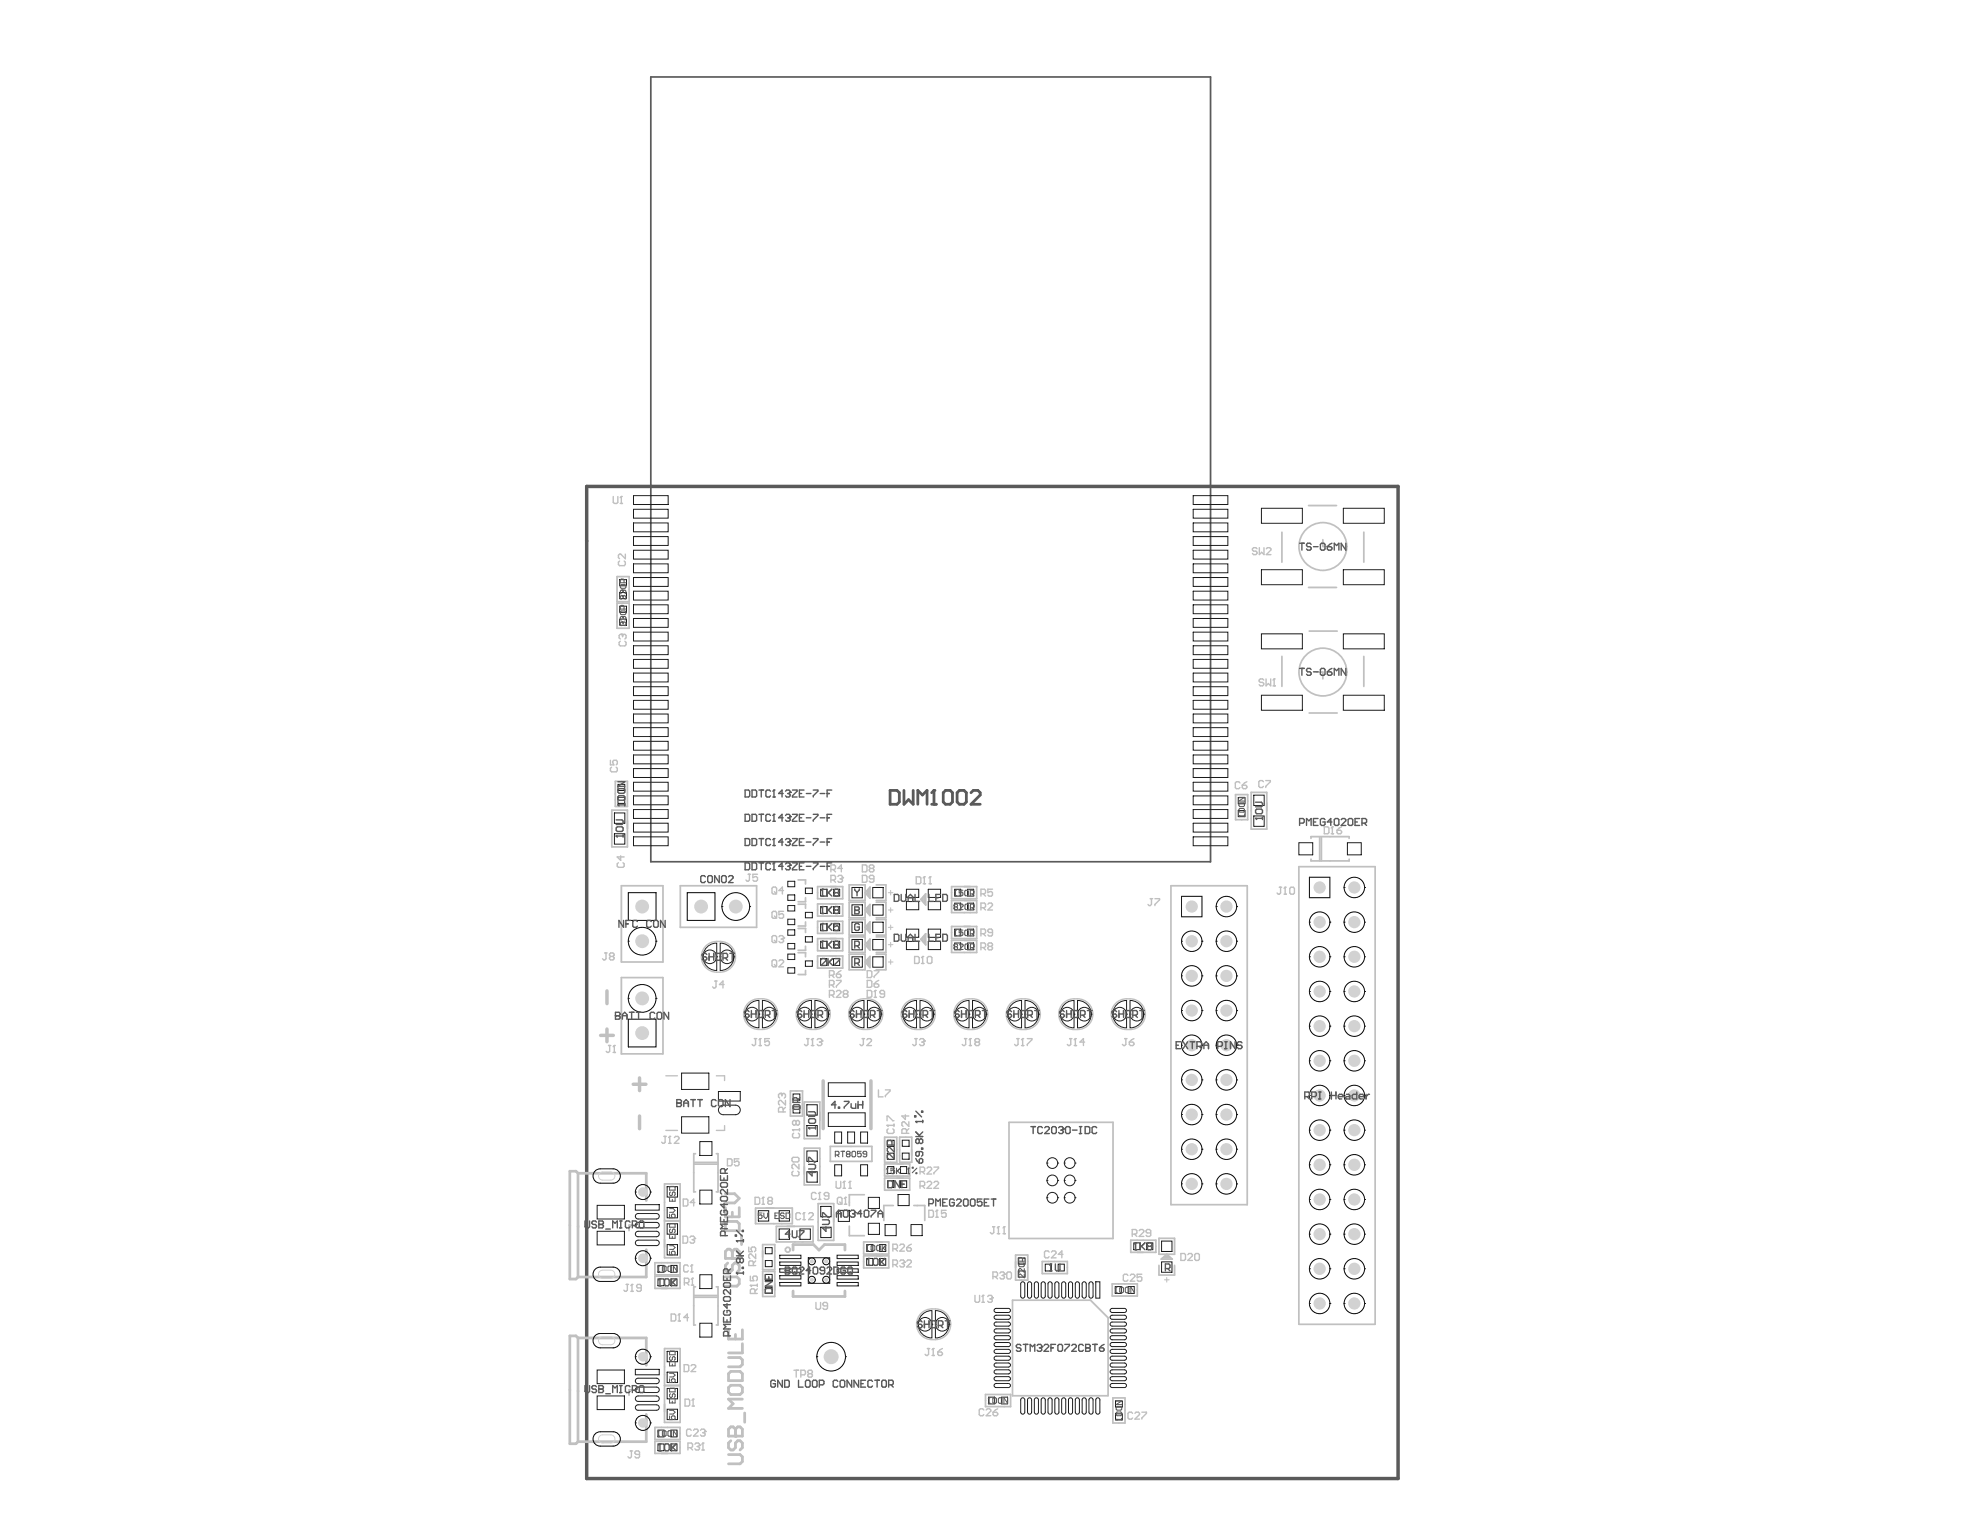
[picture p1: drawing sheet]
<svg xmlns="http://www.w3.org/2000/svg" width="279mm" height="216mm" viewBox="0 0 279 216" stroke-linecap="round" stroke-linejoin="round" font-family="sans-serif">
<path d="M91.8 10.9h79v110.7h-79zM91.8 68.6h79" fill="none" stroke="#5a5a5a" stroke-width=".24"/>
<path d="M82.8 68.6h114.5v140h-114.5z" fill="none" stroke="#5a5a5a" stroke-width=".49"/>
<path d="M81.6 165.6l-.3-.3h-.9v15.2h.9l.3-.3M81.6 165.6h9.6v3.8M81.6 165.6v14.6M91.2 176.3v3.9h-9.6M81.6 188.8l-.3-.3h-.9v15.2h.9l.3-.3M81.6 188.8h9.6v3.9M81.6 188.8v14.6M91.2 199.6v3.8h-9.6" fill="none" stroke="#c0c0c0" stroke-width=".38"/>
<g fill="none" stroke="#c0c0c0" stroke-width=".24">
<path d="M180.9 75.1v4.2M184.6 71.3h4M186.7 76.2v.9h.9M192.4 75.1v4.2M87.1 81.4h1.7v3.5h-1.7zM87.1 85.1h1.7v3.6h-1.7zM180.9 92.6v4.3M184.6 82.9h4M184.7 89.1h4M185.7 94.8h1v1M192.4 92.6v4.3M86.3 114.3h2.2v5.2h-2.2z"/>
<path d="M86.8 110.3h1.7v3.5h-1.7zM174.4 112.1h1.7v3.6h-1.7zM176.6 111.8h2.2v5.2h-2.2zM184.7 100.6h4M185 118.3v-.2h5.4v.2M186.2 118.1v3.4M186.5 118.1v3.4M87.7 125h5.9v10.8h-5.9zM87.7 138h5.9v10.7h-5.9zM96 125h10.8v5.9h-10.8zM112.6 124.2h1.1v.5M112.6 127.6h1.1v.6"/>
<path d="M112.6 131h1.1v.6M112.6 134.4h1.1v.6M113.7 133.5v.6h-1.1M113.7 126.7v.5h-1.1M113.7 130.1v.6h-1.1M113.7 136.9v.6h-1.1M115.4 125.1h3.5v1.7h-3.5zM115.4 127.6h3.5v1.7h-3.5zM115.4 130h3.5v1.7h-3.5zM115.4 132.4h3.5v1.8h-3.5zM115.4 134.9h3.5v1.7h-3.5zM119.8 124.9h2.3v2.2h-2.3z"/>
<path d="M119.8 127.3h2.3v2.2h-2.3zM119.8 129.8h2.3v2.2h-2.3zM119.8 132.2h2.3v2.2h-2.3zM119.8 134.6h2.3v2.3h-2.3zM122.4 125.7v.5M122.4 128.2v.4M122.4 130.6v.5M122.4 133.1v.4M122.4 135.5v.4M122.6 125.5v.9M122.6 128v.9M122.6 130.4v.9"/>
<path d="M122.6 132.9v.8M122.6 135.3v.9M122.8 135v1.5l-.7-.7zM122.8 125.2v1.5l-.7-.7zM122.8 127.6v1.6l-.7-.8zM122.8 130.1v1.5l-.7-.7zM122.8 132.5v1.6l-.7-.8zM123.6 132.2h1.4v2.2h-1.4M123.6 134.6h1.4v2.3h-1.4M123.6 129.8h1.4v2.2h-1.4M123.6 124.9h1.4v2.2h-1.4M123.6 127.3h1.4v2.2h-1.4"/>
<path d="M130.2 126.7v.4M130.2 132.3v.4M130.4 126.5v.9M130.4 132.1v.9M130.6 126.1v1.6l-.7-.8zM130.6 131.8v1.5l-.7-.8zM134.3 130.7h3.5v1.7h-3.5zM134.3 125.1h3.5v1.7h-3.5zM134.3 132.7h3.5v1.7h-3.5zM134.3 127.1h3.5v1.7h-3.5zM165.2 125h10.8v45h-10.8zM183.3 122.3h10.7v64.6h-10.7z"/>
<path d="M185 121.2v.3h5.4v-.3M111.5 153.9h1.7v3.6h-1.7zM113.5 155.5h2.2v5.2h-2.2zM142.4 158.4h14.7v16.4h-14.7zM89.5 172.9h-.7v.8M92.4 178.2h3.6v1.7h-3.6zM93.8 167.1h2.2v5.1h-2.2zM93.8 172.3h2.2v5.2h-2.2zM97.9 164.3h3.4M97.9 164h3.4M98.1 162.8h-.2v5.4h.2M101.1 162.8h.2v5.4h-.2"/>
<path d="M106.6 170.5h5.2v2.2h-5.2zM107.6 175.6h1.7v3.6h-1.7zM107.6 179.4h1.7v3.5h-1.7zM109.6 173.1h5.1v2.2h-5.1zM113.5 162h2.2v5.2h-2.2zM115.4 169.8h2.3v5.2h-2.3zM117.2 161.8h5.8v2.1h-5.8zM119.8 173v1.4h2.2M121.9 175.3h3.5v1.7h-3.5zM121.9 177.2h3.5v1.7h-3.5zM122 168.6h-2.2v1.5M124.8 164.2h3.6v1.8h-3.6z"/>
<path d="M124.8 166.2h3.6v1.8h-3.6zM124.8 160.5h1.7v3.5h-1.7zM126.1 170.1h-1.4v2.1M126.9 160.5h1.8v3.5h-1.8zM129 170.1h1.5v2.1M143.3 177.1h1.7v3.5h-1.7zM147.1 178h3.5v1.7h-3.5zM159.6 175h3.5v1.7h-3.5zM163.5 178.6v1.3h2.2v-1.3M163.5 174.7h2.2v2.3h-2.2zM163.9 177.7l.7-.7 .8 .7zM164.2 177.5h.9"/>
<path d="M164.4 177.3h.5M89.5 196.1h-.7v.8M92.4 180.1h3.6v1.7h-3.6zM93.8 195.5h2.2v5.2h-2.2zM93.8 190.3h2.2v5.2h-2.2zM97.9 183.1h3.4M97.9 182.8h3.4M98.1 181.6h-.2v5.4h.2M101.1 181.6h.2v5.4h-.2M139.1 196.8h3.5v1.7h-3.5zM142.9 183.5h11l2.5 2.4v11.1h-13.5zM156.9 181.2h3.6v1.7h-3.6z"/>
<path d="M157 197.3h1.8v3.5h-1.8zM92.4 201.4h3.6v1.7h-3.6zM92.4 203.4h3.6v1.7h-3.6z"/>
</g>
<g fill="none" stroke="#c0c0c0" stroke-width=".2">
<path d="M86.5 70.1v.8l.2 .1h.3l.2-.1v-.8M87.4 79.2l-.1 .1v.4l.1 .1h.7l.1-.1v-.4l-.1-.1M87.5 71h.3M87.7 70.1h.1M87.7 70.1v.9M87.7 70.1l-.2 .1M88.2 78.2v.6l-.6-.6h-.2l-.1 .2v.3l.1 .1M87.5 90.5l-.1 .2v.3l.1 .1h.7l.1-.1v-.3l-.1-.2M87.7 89.5h.1M87.7 89.5h-.2l-.1 .2v.3l.1 .2M87.7 89.5l.2 .2M87.9 89.7l.1-.2h.2l.1 .2v.3l-.1 .2"/>
<path d="M87.9 89.7v.1M178.3 96l-.1-.2h-.4l-.1 .2v.1l.1 .2h.4l.1 .2v.1l-.1 .2h-.4l-.1-.2M178.7 95.8v1l.3-.3 .3 .3v-1M179.6 96.8h.4M179.8 95.8h.1M179.8 95.8v1M179.8 95.8l-.2 .2M86.1 107.3v.6h.5l-.1-.3v-.2l.1-.1h.3l.2 .1v.4l-.2 .1M86.3 108.3l-.2 .1v.3l.2 .2h.6l.2-.2v-.3l-.2-.1M175 110.5l-.2-.2h-.3l-.2 .2v.6l.2 .2h.3l.2-.2M175.3 110.8h.5l.1 .2v.1l-.1 .2h-.3l-.2-.2zM175.9 110.3l-.6 .5"/>
<path d="M178.3 110.3l-.2-.2h-.3l-.2 .2v.7l.2 .1h.3l.2-.1M178.6 110.1h.7v.2l-.7 .7v.1M186.9 116.7h.5l.1 .1v.7l-.1 .2h-.5zM187.8 117.7h.4M188 116.7h.1M188 116.7v1M188 116.7l-.2 .1M188.7 117.2h.5l.1 .1v.2l-.1 .2h-.4l-.1-.2zM189.3 116.7l-.6 .5M85.4 134.5h.3M85.5 134.5v.8l-.1 .2h-.2l-.2-.2M86.2 135l-.2-.2v-.2l.2-.1h.3l.2 .1v.2l-.2 .2"/>
<path d="M86.2 135l-.2 .1v.2l.2 .2h.3l.2-.2v-.2l-.2-.1M86.2 135h.3M87.3 121.7l-.2 .2v.3l.2 .2h.6l.2-.2v-.3l-.2-.2M87.6 120.8v.6l-.5-.5h1M100.9 138.4h.3M101 138.4v.9l-.1 .1h-.2l-.2-.1M101.1 137.2h.5M101.1 132.8h.5M102.2 138.9h-.7l.5-.5v1M105.6 123.4h.3M105.8 123.4v.8l-.2 .1h-.2l-.1-.1M106.9 123.4h-.7v.5l.4-.2h.1l.2 .2v.3l-.2 .1h-.3l-.2-.1"/>
<path d="M108.9 135.6l.2-.1h.3l.2 .1v.7l-.2 .1h-.3l-.2-.1zM108.9 125.3l.2-.1h.3l.2 .1v.7l-.2 .2h-.3l-.2-.2zM108.9 128.8l.2-.2h.3l.2 .2v.6l-.2 .2h-.3l-.2-.2zM108.9 132.2l.2-.2h.3l.2 .2v.6l-.2 .2h-.3l-.2-.2zM109.3 136.1l.3 .3M109.3 132.7l.3 .3M109.3 129.3l.3 .3M109.3 125.8l.3 .4M109.9 135.6l.2-.1h.3l.2 .1v.2l-.7 .6h.7M109.9 132.2l.2-.2h.3l.2 .2v.2M110.2 132.5h.2M110.4 132.5l.2 .2v.1l-.2 .2h-.3l-.2-.2"/>
<path d="M110.6 132.4h.1M110.6 128.6h-.7v.5l.5-.2 .2 .2v.3l-.2 .2h-.3l-.2-.2M110.6 132.4l-.2 .1M110.6 125.7h-.7l.5-.5v1M117 139h.5l.2-.2v-.3l-.2-.2h-.5v1M117 137.6h.5l.2-.1v-.4l-.2-.1h-.5v1M117.2 124.2h.5l.2-.2v-.3l-.2-.2h-.5v1M117.2 122.7h.5l.2-.2v-.3l-.2-.1h-.5v.9M117.4 139l.3 .3M117.4 137.6l.3 .4M117.6 124.2l.3 .3M117.6 122.7l.3 .3"/>
<path d="M118 139.9l.2-.1h.3l.2 .1v.2l-.7 .6h.7M118 138.3h.7v.2l-.7 .7v.1M118 137.5h.5l.2 .1v.2l-.2 .2h-.3l-.2-.2zM118.2 123.7l.2-.2h.3l.2 .2v.1M118.6 124h.1M118.7 137l-.7 .5M118.7 124l.2 .2v.1l-.2 .2h-.3l-.2-.2M118.9 123.8h.1M118.9 123.8l-.2 .2M118.9 122.5h-.7l.5-.4v.9M121.7 123.5h.5l.1 .2v.6l-.1 .2h-.5zM121.7 122.1h.5l.1 .1v.7l-.1 .1h-.5z"/>
<path d="M122.4 139.8h.5l.1 .1v.7l-.1 .1h-.5zM122.4 138.3h.5l.1 .2v.7l-.1 .1h-.5zM122.4 137h.5l.1 .1v.7l-.1 .2h-.5zM122.8 122.5l-.1-.1v-.2l.1-.1h.4l.1 .1v.2l-.1 .1M122.8 122.5l-.1 .2v.2l.1 .1h.4l.1-.1v-.2l-.1-.2M122.8 122.5h.4M123.3 124h-.5l-.1-.2v-.1l.1-.2h.4l.1 .2v.6l-.1 .2h-.4l-.1-.2M123.3 137h.7v.1l-.7 .7v.2M123.3 138.8h.5l.2 .2v.2l-.2 .1h-.3l-.2-.1zM123.5 139.8h.1M123.5 139.8v.9M123.5 139.8l-.2 .1"/>
<path d="M124 138.3l-.7 .5M129.1 135h.4l.2 .1v.7l-.2 .2h-.4zM129.3 123.7h.5l.1 .2v.6l-.1 .2h-.5zM130 136h.4M130.2 135h.1M130.2 135v1M130.2 135l-.2 .1M130.3 124.7h.3M130.4 123.7h.1M130.4 123.7v1M130.4 123.7l-.1 .2M130.9 135.1l.1-.1h.3l.2 .1v.7l-.2 .2h-.3l-.1-.2z"/>
<path d="M131.1 124.7h.3M131.2 123.7h.1M131.2 123.7v1M131.2 123.7l-.1 .2M138.4 126.1h.5l.2-.1v-.4l-.2-.1h-.5v1M138.4 128.1h.5l.2-.2v-.3l-.2-.2h-.5v1M138.4 131.8h.5l.2-.2v-.3l-.2-.2h-.5v1M138.4 133.7h.5l.2-.2v-.3l-.2-.1h-.5v.9M138.7 131.8l.4 .3M138.7 128.1l.4 .3M138.7 133.7l.4 .3M138.7 126.1l.4 .4"/>
<path d="M139.4 127.6l.2-.2h.3l.2 .2v.2l-.7 .6h.7M139.6 133.5l-.2-.1v-.2l.2-.1h.3l.2 .1v.2l-.2 .1M139.6 133.5l-.2 .2v.2l.2 .1h.3l.2-.1v-.2l-.2-.2M139.6 133.5h.3M140.1 131.6h-.5l-.2-.2v-.1l.2-.2h.3l.2 .2v.6l-.2 .2h-.3l-.2-.2M140.1 125.5h-.7v.5l.3-.2h.2l.2 .2v.3l-.2 .2h-.3l-.2-.2M162.3 126.8h.3M162.5 126.8v.8l-.2 .2h-.1l-.2-.2M163 126.8h.6v.2l-.6 .6v.2M180.5 125.2h.4M180.7 125.2v.8l-.2 .2h-.1l-.2-.2M181.2 126.2h.3"/>
<path d="M181.4 125.2h.1M181.4 125.2v1M181.4 125.2l-.2 .2M182.2 125.2h.3l.2 .2v.6l-.2 .2h-.3l-.2-.2v-.6zM85.9 147.5h.3M86 147.5v.8l-.1 .2h-.2l-.2-.2M86.5 148.5h.3M86.7 147.5h.1M86.7 147.5v1M86.7 147.5l-.2 .2M94 159.5h1.6M94 151.8h1.6"/>
<path d="M101.1 151.8h1.1v.7M102.2 158.8v.7h-1.1M106.5 146.6h.3M106.6 146.6v.8l-.1 .1h-.2l-.2-.1M107.1 145.3h.5M107.1 140.9h.5M107.1 147.5h.3M107.3 146.6h.1M107.3 146.6v.9M107.3 146.6l-.2 .1M108.6 146.6h-.7v.5l.3-.2h.2l.2 .2v.3l-.2 .1h-.3l-.2-.1M110.2 154.3h.1"/>
<path d="M110.2 154.3h-.2l-.1 .2v.3l.1 .2M110.2 154.3l.1 .2M110.3 154.5l.2-.2h.2l.1 .2v.3l-.1 .2M110.3 154.5v.1M110.5 156.9v-.5l-.2-.1h-.3l-.1 .1v.5h.9M110.8 155.3v.6l-.6-.6h-.2l-.1 .1v.4l.1 .1M110.8 156.3l-.3 .3M111.8 159.4h.1M111.8 159.4h1M111.8 159.4l.2 .2M112 159.9l-.2 .2v.3l.2 .2h.7l.1-.2v-.3l-.1-.2M112.3 158.3l-.1-.2h-.2l-.2 .2v.3l.2 .2h.2l.1-.2"/>
<path d="M112.3 158.3l.2-.2h.2l.1 .2v.3l-.1 .2h-.2l-.2-.2M112.3 158.3v.3M112.8 159.3v.3M114.5 145.3h.5M114.5 140.9h.5M117 140.4h.5l.2-.1v-.4l-.2-.1h-.5v.9M117.4 140.4l.3 .3M119.2 140.3l-.2 .1v.2l.2 .1h.3l.1-.1v-.2l-.1-.1M119.2 140.3l-.2-.2v-.2l.2-.1h.3l.1 .1v.2l-.1 .2M119.2 140.3h.3M121.7 146.6h.3M121.8 146.6v.8l-.1 .1h-.2l-.2-.1"/>
<path d="M121.9 145.3h.5M121.9 140.9h.5M122.3 146.7l.2-.1h.3l.2 .1v.2l-.7 .6h.7M123.3 140.7h.4M124 153.8v1h.6M124.8 140.3h-.5l-.1-.2v-.2l.1-.1h.4l.1 .1v.7l-.1 .1h-.4l-.1-.1M124.9 153.8h.7v.2l-.7 .6v.2M125.2 158.8h.1M125.2 158.1v-.6h.1l.7 .6h.2M125.2 158.8h1M125.2 158.8l.1 .2M125.3 159.3l-.1 .2v.3l.1 .1h.7l.2-.1v-.3l-.2-.2"/>
<path d="M126.2 158.6v.4M127.8 157.3v.7l-.5-.5h.9M127.9 159.9v-.5l-.1-.1h-.4l-.1 .1v.5h.9M128.2 158.3v.6l-.6-.6h-.2l-.1 .2v.3l.1 .1M128.2 159.3l-.3 .3M129.1 146.6h.3M129.3 146.6v.8l-.2 .1h-.2l-.1-.1M129.3 145.3h.5M129.3 140.9h.5M129.8 146.7l.1-.1h.3l.2 .1v.2M130.1 147.1h.1M130.2 147.1l.2 .1v.2l-.2 .1h-.3l-.1-.1"/>
<path d="M130.4 146.9h.1M130.4 146.9l-.2 .2M136.1 146.6h.3M136.3 146.6v.8l-.2 .1h-.2l-.1-.1M136.7 145.3h.5M136.7 140.9h.5M136.8 147.5h.3M136.9 146.6h.1M136.9 146.6v.9M136.9 146.6l-.1 .1M137.7 147.1l-.1 .1v.2l.1 .1h.4l.1-.1v-.2l-.1-.1M137.7 147.1l-.1-.2v-.2l.1-.1h.4l.1 .1v.2l-.1 .2"/>
<path d="M137.7 147.1h.4M144.2 145.3h.4M144.2 140.9h.4M150.9 146.6h.4M151.1 146.6v.8l-.2 .1h-.1l-.2-.1M151.6 145.3h.5M151.6 140.9h.5M151.6 147.5h.3M151.7 146.6h.1M151.7 146.6v.9M151.7 146.6l-.1 .1M153 147.1h-.6l.5-.5v.9"/>
<path d="M158.7 146.6h.3M158.9 146.6v.8l-.2 .1h-.2l-.1-.1M159 145.3h.5M159 140.9h.5M159.4 147.1h.5l.1 .1v.2l-.1 .1h-.4l-.1-.1zM160 146.6l-.6 .5M93.7 160.4h.3M93.9 160.4v.8l-.2 .1h-.2l-.1-.1M94.3 161.3h.4M94.5 160.4h.1M94.5 160.4v.9M94.5 160.4l-.2 .1"/>
<path d="M95.2 160.5l.1-.1h.4l.1 .1v.2l-.6 .6h.6M96.4 174.4h.5l.1 .2v.7l-.1 .1h-.5zM96.4 169.2h.5l.2 .2v.6l-.2 .2h-.5zM97.1 178.7l-.1-.2h-.4l-.1 .2v.6l.1 .2h.4l.1-.2M97.4 174.6l.1-.2h.3l.2 .2v.2M97.5 179.5h.3M97.6 178.5h.1M97.6 178.5v1M97.6 178.5l-.1 .2M97.7 174.9h.1M97.8 174.9l.2 .2v.2l-.2 .1h-.3l-.1-.1M98 174.8h.1"/>
<path d="M98 174.8l-.2 .1M98 169.7h-.6l.5-.5v1M102.7 163.5h.4l.2 .2v.6l-.2 .2h-.4zM104.3 163.5h-.7v.5l.4-.1h.1l.2 .1v.3l-.2 .2h-.3l-.2-.2M105.7 176v.6h.4l-.1-.3v-.2l.1-.1h.4l.1 .1v.4l-.1 .1M106.3 178.6v-.5l-.2-.2h-.3l-.1 .2v.5h.9M106.5 169h.5l.2 .1v.7l-.2 .1h-.5zM106.6 177v.6l-.6-.6h-.2l-.1 .1v.3l.1 .2M106.6 177.9l-.3 .4M107.5 169.9h.4M107.7 169h.1M107.7 169l-.2 .1"/>
<path d="M107.7 169v.9M108.5 169.4l-.2-.1v-.2l.2-.1h.3l.2 .1v.2l-.2 .1M108.5 169.4l-.2 .2v.2l.2 .1h.3l.2-.1v-.2l-.2-.2M108.5 169.4h.3M115.2 168.4l-.2-.1h-.3l-.2 .1v.7l.2 .2h.3l.2-.2M115.5 169.3h.3M115.7 168.3h.1M115.7 168.3v1M115.7 168.3l-.2 .1M117 168.8h-.5l-.2-.2v-.2l.2-.1h.3l.2 .1v.7l-.2 .2h-.3l-.2-.2M118 166.7v.8l.1 .2h.4l.1-.2v-.8M118.2 169.1l.1-.1h.4l.1 .1v.7l-.1 .1h-.4l-.1-.1z"/>
<path d="M118.5 169.6l.3 .3M119 167.7h.3M119.1 166.7h.1M119.1 166.7v1M119.1 166.7l-.1 .2M119.1 169.9h.4M119.3 169h.1M119.3 169v.9M119.3 169l-.2 .1M119.8 167.7h.3M119.9 166.7h.1M119.9 166.7v1"/>
<path d="M119.9 166.7l-.1 .2M126 176.2h.5l.1-.1v-.4l-.1-.1h-.5v.9M126 178.5h.5l.1-.2v-.3l-.1-.2h-.5v1M126.3 178.5l.3 .3M126.3 176.2l.3 .3M127 178l.1-.2h.4l.1 .2v.1M127 175.7l.1-.1h.4l.1 .1v.2l-.6 .6h.6M127.3 178.3h.2M127.5 178.3l.1 .2v.1l-.1 .2h-.4l-.1-.2M127.6 178.1h.1M127.6 178.1l-.1 .2M127.9 178l.2-.2h.3l.2 .2v.1l-.7 .7h.7"/>
<path d="M127.9 176.1h.5l.2 .1v.2l-.2 .1h-.3l-.2-.1zM128.6 175.6l-.7 .5M131.1 170.8h.5l.1 .1v.7l-.1 .2h-.5zM132 171.8h.4M132.2 170.8h.1M132.2 170.8v1M132.2 170.8l-.2 .1M133.5 170.8h-.6v.5l.4-.2 .2 .2v.3l-.2 .2h-.3l-.1-.2M140.1 173.1h.3M140.2 173.1v.8l-.1 .2h-.2l-.2-.2M140.7 174.1h.3M140.9 173.1h.1"/>
<path d="M140.9 173.1v1M140.9 173.1l-.2 .2M141.1 179.7l.2-.2h.3l.1 .2v.1M141.4 180h.2M141.5 174.1h.4M141.6 180l.1 .1v.2l-.1 .2h-.3l-.2-.2M141.7 173.1h.1M141.7 173.1v1M141.7 173.1l-.2 .2M141.7 179.8h.1M141.7 179.8l-.1 .2M142.1 179.7l.1-.2h.4l.1 .2v.6l-.1 .2h-.4l-.1-.2z"/>
<path d="M148 176.7l-.1-.2h-.3l-.2 .2v.6l.2 .2h.3l.1-.2M148.4 176.7l.1-.2h.4l.1 .2v.1l-.6 .7h.6M150 177h-.7l.5-.5v1M159.8 174.1h.5l.1-.1v-.3l-.1-.2h-.5v1M160.1 174.1l.3 .4M160.7 173.7l.2-.2h.3l.2 .2v.1l-.7 .7h.7M162.4 174h-.5l-.2-.2v-.1l.2-.2h.3l.2 .2v.6l-.2 .2h-.3l-.2-.2M166.6 176.9h.5l.2 .1v.7l-.2 .2h-.5zM167.6 177l.2-.1h.3l.2 .1v.2l-.7 .7h.7M168.6 177l.2-.1h.3l.1 .1v.7l-.1 .2h-.3l-.2-.2zM88.4 181.2h.3M88.5 181.2v.9l-.1 .1h-.2l-.2-.1"/>
<path d="M89 182.2h.3M89.2 181.2h.1M89.2 181.2v1M89.2 181.2l-.2 .2M90.5 181.7h-.5l-.2-.1v-.2l.2-.2h.3l.2 .2v.7l-.2 .1h-.3l-.2-.1M94.7 185.4h.5l.2 .2v.6l-.2 .2h-.5zM95.7 186.4h.3M95.8 185.4h.1M95.8 185.4v1M95.8 185.4l-.1 .2M96.5 192.6h.5l.2 .1v.7l-.2 .1h-.5zM96.6 181h.5l.1-.1v-.4l-.1-.1h-.5v.9"/>
<path d="M96.7 197.4h.5l.1 .2v.7l-.1 .1h-.5zM96.9 181l.3 .3M97.2 185.9h-.7l.5-.5v1M97.5 192.7l.2-.1h.3l.2 .1v.2l-.7 .6h.7M97.5 181.3h.4M97.6 198.4h.4M97.7 180.4h.1M97.7 180.4v.9M97.7 180.4l-.2 .1M97.8 197.4h.1M97.8 197.4v1M97.8 197.4l-.2 .2"/>
<path d="M105.9 181.4h.1M105.9 180.1v.6h.5l-.2-.3v-.2l.2-.1h.3l.2 .1v.4l-.2 .1M105.9 181.4l.1 .1M105.9 181.4h1M106.5 182.5v-.5l-.1-.1h-.4l-.1 .1v.5h1M106.9 181.9l-.4 .3M106.9 181.2v.3M115.1 183.8v.8l.2 .2h.3l.2-.2v-.8M116.8 184.3h-.5l-.2-.2v-.2l.2-.1h.3l.2 .1v.7l-.2 .2h-.3l-.2-.2M130.9 190.3h.3M131 190.3v.8l-.1 .2h-.2l-.2-.2M131.5 189h.5"/>
<path d="M131.5 184.7h.5M131.5 191.3h.3M131.7 190.3h.1M131.7 190.3v1M131.7 190.3l-.2 .2M132.3 190.8h.5l.2 .1v.2l-.2 .2h-.3l-.2-.2zM133 190.3l-.7 .5M137.6 182.8v.8l.1 .2h.4l.1-.2v-.8M138.6 183.8h.3M138.7 182.8h.1M138.7 182.8v1M138.7 182.8l-.1 .2"/>
<path d="M138.8 199l-.1-.2h-.4l-.1 .2v.6l.1 .2h.4l.1-.2M139.2 199l.1-.2h.3l.2 .2v.1l-.6 .7h.6M139.4 183l.1-.2h.4l.1 .2v.1M139.7 183.3h.2M139.9 183.3l.1 .1v.2l-.1 .2h-.4l-.1-.2M140 183.1h.1M140 183.1l-.1 .2M140.1 180.1h.5l.2-.1v-.3l-.2-.2h-.5v1M140.1 199.3h.5l.2 .1v.2l-.2 .2h-.3l-.2-.2zM140.4 180.1l.4 .4M140.8 198.8l-.7 .5M88.9 204.7h.4"/>
<path d="M89.1 204.7v.9l-.2 .1h-.1l-.2-.1M90.2 205.2h-.4l-.2-.1v-.2l.2-.2h.3l.1 .2v.7l-.1 .1h-.3l-.2-.1M97.1 204.3h.5l.1-.2v-.3l-.1-.2h-.5v1M97.4 204.3l.3 .3M97.5 201.8l-.1-.1h-.4l-.1 .1v.7l.1 .1h.4l.1-.1M97.9 201.8l.1-.1h.4l.1 .1v.2l-.6 .6h.6M98.1 203.8l.1-.2h.3l.2 .2v.2M98.4 204.1h.1M98.5 204.1l.2 .2v.1l-.2 .2h-.3l-.1-.2M98.7 204h.1M98.7 204l-.2 .1M98.8 201.8l.2-.1h.3l.2 .1v.2"/>
<path d="M99 204.6h.4M99.2 202.2h.1M99.2 203.6h.1M99.2 203.6v1M99.2 203.6l-.2 .2M99.3 202.2l.2 .1v.2l-.2 .1h-.3l-.2-.1M99.5 202h.1M99.5 202l-.2 .2"/>
</g>
<path d="M111.9 176.4v-.8h2.9l.8 .8 .7-.8h2.9v.8M111.9 182.2v.7h7.3v-.7M102.8 205.3h1.6l.4 .3v.6l-.4 .4h-1.6M102.8 202.7h2v-1l-.4-.4h-.3l-.3 .4v1M103.1 203.3l-.3 .3v.7l.3 .3h.4l.3-.3v-.7l.3-.3h.3l.4 .3v.7l-.4 .3" fill="none" stroke="#c0c0c0" stroke-width=".39"/>
<path d="M85.7 139.8v1.8M84.8 146.1h1.7M85.7 145.2v1.8M89.4 153h1.7M90.2 152.1v1.8M90.2 157.5v1.8M116.2 152.5v6.8M122.9 152.5v6.8" fill="none" stroke="#c0c0c0" stroke-width=".49"/>
<path d="M125.4 135.8h.6M125.4 133.3h.6M125.4 130.9h.6M125.4 128.4h.6M125.4 126h.6M125.7 125.6v.7M125.7 128.1v.6M125.7 130.5v.7M125.7 133v.6M125.7 135.4v.7M164.3 180.6h.7M164.6 180.3v.6" fill="none" stroke="#c0c0c0" stroke-width=".15"/>
<circle cx="103.8" cy="202.7" r=".2" fill="#c0c0c0"/>
<path d="M102.4 177.6h1.9v-1l-.3-.3h-.3l-.4 .3v1M102.7 178.2l-.3 .4v.6l.3 .3h.3l.3-.3v-.6l.4-.4h.3l.3 .4v.6l-.3 .3M102.4 180.2h1.6l.3 .3v.7l-.3 .3h-1.6M102.8 187.7v1.3h2v-1.3M102.8 195.8l.3-.3h1.3l.4 .3v.7l-.4 .3h-1.3l-.3-.3zM102.8 191.6h1.6l.4 .3v.6l-.4 .4h-1.6M103.1 193.5h1.3l.4 .3v1h-2v-1zM103.8 188.3v.7M104.8 197.4h-2l.7 .7-.7 .6h2M104.8 189.6v1.3h-2M105.1 199.4v1.3M102.8 202.7v-1l.3-.4h.4l.3 .4v1" fill="none" stroke="#c0c0c0" stroke-width=".39"/>
<path d="M111.9 165.3l-.1 .1v.4l.1 .1h.7l.1-.1v-.4l-.1-.1M111.9 163.3h.7l.1 .2v.3l-.1 .2h-.7l-.1-.2v-.3zM112.7 164.3v.6l-.6-.6h-.2l-.1 .2v.3l.1 .1" fill="none" stroke="#c0c0c0" stroke-width=".2"/>
<circle cx="103.3" cy="177.6" r=".2" fill="#c0c0c0"/>
<path d="M102.4 177.6v-1l.3-.3h.3l.3 .3v1M102.4 170.4v1.3h1.9v-1.3M102.4 172.7l.3-.3h1.3l.3 .3v1h-1.9zM102.4 168.4h1.3l.6 .7-.6 .7h-1.3M103.3 171.1v.6M104.6 174.3v1.3" fill="none" stroke="#c0c0c0" stroke-width=".39"/>
<g fill="none" stroke="#c0c0c0" stroke-width=".2">
<path d="M177.4 77.4l-.2-.1h-.3l-.2 .1v.2l.2 .2h.3l.2 .1v.2l-.2 .2h-.3l-.2-.2M177.7 77.3v1l.3-.4 .4 .4v-1M178.7 77.4l.2-.1h.3l.1 .1v.2l-.6 .7h.6M101.1 132.8a2.17 2.17 0 0 0-2.1 2.2 2.17 2.17 0 0 0 2.1 2.2M101.6 132.8a2.17 2.17 0 0 1 2.2 2.2 2.17 2.17 0 0 1-2.2 2.2M107.1 140.9a2.17 2.17 0 0 0-2.2 2.2 2.17 2.17 0 0 0 2.2 2.2M107.6 140.9a2.17 2.17 0 0 1 2.2 2.2 2.17 2.17 0 0 1-2.2 2.2M113.8 146.6h.4M114 146.6v.8l-.2 .1h-.1l-.2-.1M114.5 147.5h.3M114.5 140.9a2.17 2.17 0 0 0-2.2 2.2 2.17 2.17 0 0 0 2.2 2.2M114.7 146.6h.1"/>
<path d="M114.7 146.6v.9M114.7 146.6l-.2 .1M115 140.9a2.17 2.17 0 0 1 2.2 2.2 2.17 2.17 0 0 1-2.2 2.2M115.3 146.7l.2-.1h.3l.2 .1v.2M115.6 147.1h.2M115.8 147.1l.2 .1v.2l-.2 .1h-.3l-.2-.1M116 146.9h.1M116 146.9l-.2 .2M121.9 140.9a2.17 2.17 0 0 0-2.2 2.2 2.17 2.17 0 0 0 2.2 2.2M122.4 140.9a2.17 2.17 0 0 1 2.2 2.2 2.17 2.17 0 0 1-2.2 2.2M129.3 140.9a2.17 2.17 0 0 0-2.1 2.2 2.17 2.17 0 0 0 2.1 2.2M129.8 140.9a2.17 2.17 0 0 1 2.2 2.2 2.17 2.17 0 0 1-2.2 2.2"/>
<path d="M136.7 140.9a2.17 2.17 0 0 0-2.1 2.2 2.17 2.17 0 0 0 2.1 2.2M137.2 140.9a2.17 2.17 0 0 1 2.2 2.2 2.17 2.17 0 0 1-2.2 2.2M143.5 146.6h.3M143.7 146.6v.8l-.2 .1h-.2l-.1-.1M144.1 147.5h.4M144.2 140.9a2.17 2.17 0 0 0-2.2 2.2 2.17 2.17 0 0 0 2.2 2.2M144.3 146.6h.1M144.3 146.6v.9M144.3 146.6l-.2 .1M144.6 140.9a2.17 2.17 0 0 1 2.2 2.2 2.17 2.17 0 0 1-2.2 2.2M145 146.6h.6v.1l-.6 .7v.1M151.6 140.9a2.17 2.17 0 0 0-2.2 2.2 2.17 2.17 0 0 0 2.2 2.2"/>
<path d="M152.1 140.9a2.17 2.17 0 0 1 2.1 2.2 2.17 2.17 0 0 1-2.1 2.2M159 140.9a2.17 2.17 0 0 0-2.2 2.2 2.17 2.17 0 0 0 2.2 2.2M159.5 140.9a2.17 2.17 0 0 1 2.1 2.2 2.17 2.17 0 0 1-2.1 2.2M113 171.3l-.2-.2h-.3l-.2 .2v.6l.2 .2h.3l.2-.2M113.3 172.1h.3M113.5 171.1h.1M113.5 171.1v1M113.5 171.1l-.2 .2M114.1 171.3l.2-.2h.3l.2 .2v.2l-.7 .6h.7M129.8 165.3h.5l.2-.1v-.3l-.2-.2h-.5v1M129.8 167.4h.5l.2-.2v-.3l-.2-.2h-.5v1M130.2 167.4l.3 .3"/>
<path d="M130.2 165.3l.3 .4M130.8 166.9l.2-.2h.3l.2 .2v.1l-.7 .7h.7M130.8 164.9l.2-.2h.3l.2 .2v.1l-.7 .7h.7M131.8 166.9l.1-.2h.4l.1 .2v.1l-.6 .7h.6M131.8 164.7h.6v.2l-.6 .6v.2M159.2 180l-.2-.2h-.3l-.2 .2v.6l.2 .2h.3l.2-.2M159.5 180l.2-.2h.3l.1 .2v.1l-.6 .7h.6M161.1 179.8h-.6v.5l.3-.2h.2l.1 .2v.3l-.1 .2h-.4l-.1-.2M112 193.4h.7M112.4 193.4v.9M113 194h.5l.2-.2v-.3l-.2-.1h-.5v.9M114.1 193.8l-.1-.1v-.2l.1-.1h.4l.1 .1v.2l-.1 .1"/>
<path d="M114.1 193.8l-.1 .2v.2l.1 .1h.4l.1-.1v-.2l-.1-.2M114.1 193.8h.4M131.5 184.7a2.17 2.17 0 0 0-2.2 2.2 2.17 2.17 0 0 0 2.2 2.1M132 184.7a2.17 2.17 0 0 1 2.2 2.2 2.17 2.17 0 0 1-2.2 2.1M159.8 199.4l-.1-.1h-.4l-.1 .1v.7l.1 .2h.4l.1-.2M160.1 199.4l.2-.1h.3l.2 .1v.2l-.7 .7h.7M161.1 199.3h.7v.1l-.7 .7v.2"/>
</g>
<g fill="none" stroke="#c0c0c0" stroke-width=".24">
<circle cx="186.7" cy="77.1" r="3.4"/>
<circle cx="186.7" cy="94.8" r="3.4"/>
<circle cx="111.2" cy="176.4" r=".35"/>
</g>
<g fill="none" stroke="#1e1e1e" stroke-width=".14">
<path d="M99.6 133.8a1.85 1.85 0 0 1 1.5-.7v3.8a1.93 1.93 0 0 1-1.7-1 1.93 1.93 0 0 1 .2-2.1zM101.6 133.1a1.93 1.93 0 0 1 2 1.9 1.93 1.93 0 0 1-2 1.9zM105.9 141.6l.5-.3 .7-.1v3.8a1.93 1.93 0 0 1-1.8-1.3 1.93 1.93 0 0 1 .6-2.1zM107.6 141.2a1.93 1.93 0 0 1 1.9 1.9 1.93 1.93 0 0 1-1.9 1.9zM113.3 141.6l.5-.3 .7-.1v3.8a1.93 1.93 0 0 1-1.8-1.3 1.93 1.93 0 0 1 .6-2.1zM115 141.2a1.93 1.93 0 0 1 1.9 1.9 1.93 1.93 0 0 1-1.9 1.9zM120.7 141.6l.5-.3 .7-.1v3.8a1.93 1.93 0 0 1-1.8-1.3 1.93 1.93 0 0 1 .6-2.1zM122.4 141.2a1.93 1.93 0 0 1 1.9 1.9 1.93 1.93 0 0 1-1.9 1.9zM127.8 141.9a1.85 1.85 0 0 1 1.5-.7v3.8a1.93 1.93 0 0 1-1.7-1 1.93 1.93 0 0 1 .2-2.1zM129.8 141.2a1.93 1.93 0 0 1 2 1.9 1.93 1.93 0 0 1-2 1.9zM135.2 141.9a1.85 1.85 0 0 1 1.5-.7v3.8a1.93 1.93 0 0 1-1.7-1 1.93 1.93 0 0 1 .2-2.1zM137.2 141.2a1.93 1.93 0 0 1 2 1.9 1.93 1.93 0 0 1-2 1.9z"/>
<path d="M142.6 141.9a1.85 1.85 0 0 1 1.6-.7v3.8a1.93 1.93 0 0 1-1.8-1 1.93 1.93 0 0 1 .2-2.1zM144.6 141.2a1.93 1.93 0 0 1 2 1.9 1.93 1.93 0 0 1-2 1.9zM150 141.9a1.85 1.85 0 0 1 1.6-.7v3.8a1.93 1.93 0 0 1-1.8-1 1.93 1.93 0 0 1 .2-2.1zM152.1 141.2a1.93 1.93 0 0 1 1.9 1.9 1.93 1.93 0 0 1-1.9 1.9zM157.4 141.9a1.85 1.85 0 0 1 1.6-.7v3.8a1.93 1.93 0 0 1-1.8-1 1.93 1.93 0 0 1 .2-2.1zM159.5 141.2a1.93 1.93 0 0 1 1.9 1.9 1.93 1.93 0 0 1-1.9 1.9zM130 185.7a1.85 1.85 0 0 1 1.5-.8v3.9a1.93 1.93 0 0 1-1.7-1.1 1.93 1.93 0 0 1 .2-2zM132 184.9a1.93 1.93 0 0 1 1.9 2 1.93 1.93 0 0 1-1.9 1.9z"/>
</g>
<circle cx="116.6" cy="180.6" r=".49" fill="none" stroke="#000" stroke-width=".14"/>
<circle cx="116.6" cy="180.6" r=".29" fill="#d2d2d2"/>
<circle cx="114.6" cy="180.6" r=".49" fill="none" stroke="#000" stroke-width=".14"/>
<circle cx="114.6" cy="180.6" r=".29" fill="#d2d2d2"/>
<circle cx="116.6" cy="178" r=".49" fill="none" stroke="#000" stroke-width=".14"/>
<circle cx="116.6" cy="178" r=".29" fill="#d2d2d2"/>
<circle cx="114.6" cy="178" r=".49" fill="none" stroke="#000" stroke-width=".14"/>
<circle cx="114.6" cy="178" r=".29" fill="#d2d2d2"/>
<path d="M171.6 167.1h.1M171.6 167.1a1.44 1.44 0 0 0 1.5 1.4 1.44 1.44 0 0 0 1.4-1.4M171.6 167.1a1.44 1.44 0 0 1 1.5-1.5 1.44 1.44 0 0 1 1.4 1.5M174.5 167.1h.1" fill="none" stroke="#000" stroke-width=".14"/>
<circle cx="173.1" cy="167.1" r=".87" fill="#d2d2d2"/>
<path d="M171.6 147.5h.1M171.6 147.5a1.44 1.44 0 0 0 1.5 1.4 1.44 1.44 0 0 0 1.4-1.4M171.6 147.5a1.44 1.44 0 0 1 1.5-1.5 1.44 1.44 0 0 1 1.4 1.5M174.5 147.5h.1" fill="none" stroke="#000" stroke-width=".14"/>
<circle cx="173.1" cy="147.5" r=".87" fill="#d2d2d2"/>
<path d="M171.6 127.9h.1M171.6 127.9a1.44 1.44 0 0 0 1.5 1.5 1.44 1.44 0 0 0 1.4-1.5M171.6 127.9a1.44 1.44 0 0 1 1.5-1.4 1.44 1.44 0 0 1 1.4 1.4M174.5 127.9h.1" fill="none" stroke="#000" stroke-width=".14"/>
<circle cx="173.1" cy="127.9" r=".87" fill="#d2d2d2"/>
<path d="M89.7 200.8h.1M89.7 200.8a1.06 1.06 0 0 0 1 1 1.06 1.06 0 0 0 1.1-1M89.7 200.8a1.06 1.06 0 0 1 1-1.1 1.06 1.06 0 0 1 1.1 1.1M91.8 200.8h.1" fill="none" stroke="#000" stroke-width=".14"/>
<circle cx="90.7" cy="200.8" r=".67" fill="#d2d2d2"/>
<path d="M89.7 191.4h.1M89.7 191.4a1.06 1.06 0 0 0 1 1.1 1.06 1.06 0 0 0 1.1-1.1M89.7 191.4a1.06 1.06 0 0 1 1-1 1.06 1.06 0 0 1 1.1 1M91.8 191.4h.1" fill="none" stroke="#000" stroke-width=".14"/>
<circle cx="90.7" cy="191.4" r=".67" fill="#d2d2d2"/>
<path d="M89.7 168.2h.1M89.7 168.2a1.06 1.06 0 0 0 1 1.1 1.06 1.06 0 0 0 1.1-1.1M89.7 168.2a1.06 1.06 0 0 1 1-1 1.06 1.06 0 0 1 1.1 1M91.8 168.2h.1" fill="none" stroke="#000" stroke-width=".14"/>
<circle cx="90.7" cy="168.2" r=".67" fill="#d2d2d2"/>
<path d="M171.6 152.4h.1M171.6 152.4a1.44 1.44 0 0 0 1.5 1.4 1.44 1.44 0 0 0 1.4-1.4M171.6 152.4a1.44 1.44 0 0 1 1.5-1.5 1.44 1.44 0 0 1 1.4 1.5M174.5 152.4h.1" fill="none" stroke="#000" stroke-width=".14"/>
<circle cx="173.1" cy="152.4" r=".87" fill="#d2d2d2"/>
<path d="M171.6 157.3h.1M171.6 157.3a1.44 1.44 0 0 0 1.5 1.4 1.44 1.44 0 0 0 1.4-1.4M171.6 157.3a1.44 1.44 0 0 1 1.5-1.5 1.44 1.44 0 0 1 1.4 1.5M174.5 157.3h.1" fill="none" stroke="#000" stroke-width=".14"/>
<circle cx="173.1" cy="157.3" r=".87" fill="#d2d2d2"/>
<path d="M171.6 142.6h.1M171.6 142.6a1.44 1.44 0 0 0 1.5 1.4 1.44 1.44 0 0 0 1.4-1.4M171.6 142.6a1.44 1.44 0 0 1 1.5-1.4 1.44 1.44 0 0 1 1.4 1.4M174.5 142.6h.1" fill="none" stroke="#000" stroke-width=".14"/>
<circle cx="173.1" cy="142.6" r=".87" fill="#d2d2d2"/>
<path d="M171.6 137.7h.1M171.6 137.7a1.44 1.44 0 0 0 1.5 1.5 1.44 1.44 0 0 0 1.4-1.5M171.6 137.7a1.44 1.44 0 0 1 1.5-1.4 1.44 1.44 0 0 1 1.4 1.4M174.5 137.7h.1" fill="none" stroke="#000" stroke-width=".14"/>
<circle cx="173.1" cy="137.7" r=".87" fill="#d2d2d2"/>
<path d="M89.7 177.6h.1M89.7 177.6a1.06 1.06 0 0 0 1 1 1.06 1.06 0 0 0 1.1-1M89.7 177.6a1.06 1.06 0 0 1 1-1.1 1.06 1.06 0 0 1 1.1 1.1M91.8 177.6h.1" fill="none" stroke="#000" stroke-width=".14"/>
<circle cx="90.7" cy="177.6" r=".67" fill="#d2d2d2"/>
<path d="M171.6 162.2h.1M171.6 162.2a1.44 1.44 0 0 0 1.5 1.4 1.44 1.44 0 0 0 1.4-1.4M171.6 162.2a1.44 1.44 0 0 1 1.5-1.5 1.44 1.44 0 0 1 1.4 1.5M174.5 162.2h.1" fill="none" stroke="#000" stroke-width=".14"/>
<circle cx="173.1" cy="162.2" r=".87" fill="#d2d2d2"/>
<path d="M171.6 132.8h.1M171.6 132.8a1.44 1.44 0 0 0 1.5 1.5 1.44 1.44 0 0 0 1.4-1.5M171.6 132.8a1.44 1.44 0 0 1 1.5-1.4 1.44 1.44 0 0 1 1.4 1.4M174.5 132.8h.1" fill="none" stroke="#000" stroke-width=".14"/>
<circle cx="173.1" cy="132.8" r=".87" fill="#d2d2d2"/>
<path d="M166.7 167.1h.1M166.7 167.1a1.44 1.44 0 0 0 1.5 1.4 1.44 1.44 0 0 0 1.4-1.4M166.7 167.1a1.44 1.44 0 0 1 1.5-1.5 1.44 1.44 0 0 1 1.4 1.5M169.6 167.1h.1" fill="none" stroke="#000" stroke-width=".14"/>
<circle cx="168.2" cy="167.1" r=".87" fill="#d2d2d2"/>
<path d="M166.7 147.5h.1M166.7 147.5a1.44 1.44 0 0 0 1.5 1.4 1.44 1.44 0 0 0 1.4-1.4M166.7 147.5a1.44 1.44 0 0 1 1.5-1.5 1.44 1.44 0 0 1 1.4 1.5M169.6 147.5h.1" fill="none" stroke="#000" stroke-width=".14"/>
<circle cx="168.2" cy="147.5" r=".87" fill="#d2d2d2"/>
<path d="M166.7 126.5h2.9v2.9h-2.9z" fill="none" stroke="#000" stroke-width=".14"/>
<circle cx="168.2" cy="127.9" r=".87" fill="#d2d2d2"/>
<path d="M184.8 179h.1M184.8 179a1.44 1.44 0 0 0 1.4 1.5 1.44 1.44 0 0 0 1.5-1.5M184.8 179a1.44 1.44 0 0 1 1.4-1.4 1.44 1.44 0 0 1 1.5 1.4M187.7 179h.1" fill="none" stroke="#000" stroke-width=".14"/>
<circle cx="186.2" cy="179" r=".87" fill="#d2d2d2"/>
<path d="M184.8 159.5h.1M184.8 159.5a1.44 1.44 0 0 0 1.4 1.4 1.44 1.44 0 0 0 1.5-1.4M184.8 159.5a1.44 1.44 0 0 1 1.4-1.5 1.44 1.44 0 0 1 1.5 1.5M187.7 159.5h.1" fill="none" stroke="#000" stroke-width=".14"/>
<circle cx="186.2" cy="159.5" r=".87" fill="#d2d2d2"/>
<path d="M184.8 139.9h.1M184.8 139.9a1.44 1.44 0 0 0 1.4 1.5 1.44 1.44 0 0 0 1.5-1.5M184.8 139.9a1.44 1.44 0 0 1 1.4-1.4 1.44 1.44 0 0 1 1.5 1.4M187.7 139.9h.1" fill="none" stroke="#000" stroke-width=".14"/>
<circle cx="186.2" cy="139.9" r=".87" fill="#d2d2d2"/>
<path d="M88.7 140.9h.1M88.7 140.9a1.96 1.96 0 0 0 1.9 1.9 1.96 1.96 0 0 0 2-1.9M88.7 140.9a1.96 1.96 0 0 1 1.9-2 1.96 1.96 0 0 1 2 2M92.6 140.9h.1M84 165.2l.3-.2 .4-.1h1.8a1.01 1.01 0 0 1 1 1 1.01 1.01 0 0 1-1 1.1h-1.8a1.01 1.01 0 0 1-.9-.7 1.01 1.01 0 0 1 .2-1.1zM84 188.5l.3-.2 .4-.1h1.8a1.01 1.01 0 0 1 1 1 1.01 1.01 0 0 1-1 1h-1.8a1.01 1.01 0 0 1-.9-.6 1.01 1.01 0 0 1 .2-1.1zM84 202.3l.3-.2 .4-.1h1.8a1.01 1.01 0 0 1 1 1.1 1.01 1.01 0 0 1-1 1h-1.8a1.01 1.01 0 0 1-.9-.7 1.01 1.01 0 0 1 .2-1.1z" fill="none" stroke="#000" stroke-width=".14"/>
<path d="M84.6 165.5l.4-.1h1.2a.58 .58 0 0 1 .6 .5 .58 .58 0 0 1-.6 .6h-1.2a.58 .58 0 0 1-.5-.3 .58 .58 0 0 1 .1-.7zM84.6 188.8l.4-.2h1.2a.58 .58 0 0 1 .6 .6 .58 .58 0 0 1-.6 .6h-1.2a.58 .58 0 0 1-.5-.4 .58 .58 0 0 1 .1-.6zM84.6 202.6l.4-.1h1.2a.58 .58 0 0 1 .6 .6 .58 .58 0 0 1-.6 .5h-1.2a.58 .58 0 0 1-.5-.3 .58 .58 0 0 1 .1-.7z" fill="none" stroke="#d2d2d2" stroke-width=".14"/>
<circle cx="90.6" cy="140.9" r=".98" fill="#d2d2d2"/>
<path d="M88.7 126h3.9v3.9h-3.9z" fill="none" stroke="#000" stroke-width=".14"/>
<circle cx="90.6" cy="127.9" r=".98" fill="#d2d2d2"/>
<path d="M101.9 127.9h.1M101.9 127.9a1.96 1.96 0 0 0 1.9 2 1.96 1.96 0 0 0 2-2M101.9 127.9a1.96 1.96 0 0 1 1.9-1.9 1.96 1.96 0 0 1 2 1.9M105.8 127.9h.1" fill="none" stroke="#000" stroke-width=".14"/>
<circle cx="103.8" cy="127.9" r=".98" fill="#d2d2d2"/>
<path d="M115.3 191.4h.1M115.3 191.4a2.02 2.02 0 0 0 2 2.1 2.02 2.02 0 0 0 2-2.1M115.3 191.4a2.02 2.02 0 0 1 2-2 2.02 2.02 0 0 1 2 2M119.3 191.4h.1" fill="none" stroke="#000" stroke-width=".14"/>
<circle cx="117.3" cy="191.4" r="1.06" fill="#d2d2d2"/>
<path d="M166.7 157.3h.1M166.7 157.3a1.44 1.44 0 0 0 1.5 1.4 1.44 1.44 0 0 0 1.4-1.4M166.7 157.3a1.44 1.44 0 0 1 1.5-1.5 1.44 1.44 0 0 1 1.4 1.5M169.6 157.3h.1" fill="none" stroke="#000" stroke-width=".14"/>
<circle cx="168.2" cy="157.3" r=".87" fill="#d2d2d2"/>
<path d="M166.7 152.4h.1M166.7 152.4a1.44 1.44 0 0 0 1.5 1.4 1.44 1.44 0 0 0 1.4-1.4M166.7 152.4a1.44 1.44 0 0 1 1.5-1.5 1.44 1.44 0 0 1 1.4 1.5M169.6 152.4h.1" fill="none" stroke="#000" stroke-width=".14"/>
<circle cx="168.2" cy="152.4" r=".87" fill="#d2d2d2"/>
<path d="M166.7 137.7h.1M166.7 137.7a1.44 1.44 0 0 0 1.5 1.5 1.44 1.44 0 0 0 1.4-1.5M166.7 137.7a1.44 1.44 0 0 1 1.5-1.4 1.44 1.44 0 0 1 1.4 1.4M169.6 137.7h.1" fill="none" stroke="#000" stroke-width=".14"/>
<circle cx="168.2" cy="137.7" r=".87" fill="#d2d2d2"/>
<path d="M166.7 142.6h.1M166.7 142.6a1.44 1.44 0 0 0 1.5 1.4 1.44 1.44 0 0 0 1.4-1.4M166.7 142.6a1.44 1.44 0 0 1 1.5-1.4 1.44 1.44 0 0 1 1.4 1.4M169.6 142.6h.1" fill="none" stroke="#000" stroke-width=".14"/>
<circle cx="168.2" cy="142.6" r=".87" fill="#d2d2d2"/>
<path d="M184.8 183.9h.1M184.8 183.9a1.44 1.44 0 0 0 1.4 1.5 1.44 1.44 0 0 0 1.5-1.5M184.8 183.9a1.44 1.44 0 0 1 1.4-1.4 1.44 1.44 0 0 1 1.5 1.4M187.7 183.9h.1" fill="none" stroke="#000" stroke-width=".14"/>
<circle cx="186.2" cy="183.9" r=".87" fill="#d2d2d2"/>
<path d="M184.8 174.2h.1M184.8 174.2a1.44 1.44 0 0 0 1.4 1.4 1.44 1.44 0 0 0 1.5-1.4M184.8 174.2a1.44 1.44 0 0 1 1.4-1.5 1.44 1.44 0 0 1 1.5 1.5M187.7 174.2h.1" fill="none" stroke="#000" stroke-width=".14"/>
<circle cx="186.2" cy="174.2" r=".87" fill="#d2d2d2"/>
<path d="M184.8 169.3h.1M184.8 169.3a1.44 1.44 0 0 0 1.4 1.4 1.44 1.44 0 0 0 1.5-1.4M184.8 169.3a1.44 1.44 0 0 1 1.4-1.5 1.44 1.44 0 0 1 1.5 1.5M187.7 169.3h.1" fill="none" stroke="#000" stroke-width=".14"/>
<circle cx="186.2" cy="169.3" r=".87" fill="#d2d2d2"/>
<path d="M184.8 149.7h.1M184.8 149.7a1.44 1.44 0 0 0 1.4 1.4 1.44 1.44 0 0 0 1.5-1.4M184.8 149.7a1.44 1.44 0 0 1 1.4-1.5 1.44 1.44 0 0 1 1.5 1.5M187.7 149.7h.1" fill="none" stroke="#000" stroke-width=".14"/>
<circle cx="186.2" cy="149.7" r=".87" fill="#d2d2d2"/>
<path d="M184.8 154.6h.1M184.8 154.6a1.44 1.44 0 0 0 1.4 1.4 1.44 1.44 0 0 0 1.5-1.4M184.8 154.6a1.44 1.44 0 0 1 1.4-1.5 1.44 1.44 0 0 1 1.5 1.5M187.7 154.6h.1" fill="none" stroke="#000" stroke-width=".14"/>
<circle cx="186.2" cy="154.6" r=".87" fill="#d2d2d2"/>
<path d="M184.8 144.8h.1M184.8 144.8a1.44 1.44 0 0 0 1.4 1.4 1.44 1.44 0 0 0 1.5-1.4M184.8 144.8a1.44 1.44 0 0 1 1.4-1.4 1.44 1.44 0 0 1 1.5 1.4M187.7 144.8h.1" fill="none" stroke="#000" stroke-width=".14"/>
<circle cx="186.2" cy="144.8" r=".87" fill="#d2d2d2"/>
<path d="M184.8 135h.1M184.8 135a1.44 1.44 0 0 0 1.4 1.5 1.44 1.44 0 0 0 1.5-1.5M184.8 135a1.44 1.44 0 0 1 1.4-1.4 1.44 1.44 0 0 1 1.5 1.4M187.7 135h.1" fill="none" stroke="#000" stroke-width=".14"/>
<circle cx="186.2" cy="135" r=".87" fill="#d2d2d2"/>
<path d="M184.8 123.8h2.9v2.9h-2.9z" fill="none" stroke="#000" stroke-width=".14"/>
<circle cx="186.2" cy="125.2" r=".87" fill="#d2d2d2"/>
<path d="M184.8 130.1h.1M184.8 130.1a1.44 1.44 0 0 0 1.4 1.5 1.44 1.44 0 0 0 1.5-1.5M184.8 130.1a1.44 1.44 0 0 1 1.4-1.4 1.44 1.44 0 0 1 1.5 1.4M187.7 130.1h.1" fill="none" stroke="#000" stroke-width=".14"/>
<circle cx="186.2" cy="130.1" r=".87" fill="#d2d2d2"/>
<path d="M88.7 132.8h.1M88.7 132.8a1.96 1.96 0 0 0 1.9 2 1.96 1.96 0 0 0 2-2M88.7 132.8a1.96 1.96 0 0 1 1.9-1.9 1.96 1.96 0 0 1 2 1.9M92.6 132.8h.1M84 179.1l.3-.2 .4-.1h1.8a1.01 1.01 0 0 1 1 1 1.01 1.01 0 0 1-1 1h-1.8a1.01 1.01 0 0 1-.9-.6 1.01 1.01 0 0 1 .2-1.1z" fill="none" stroke="#000" stroke-width=".14"/>
<path d="M84.6 179.4l.4-.2h1.2a.58 .58 0 0 1 .6 .6 .58 .58 0 0 1-.6 .6h-1.2a.58 .58 0 0 1-.5-.4 .58 .58 0 0 1 .1-.6z" fill="none" stroke="#d2d2d2" stroke-width=".14"/>
<circle cx="90.6" cy="132.8" r=".98" fill="#d2d2d2"/>
<path d="M88.7 143.8h3.9v3.9h-3.9z" fill="none" stroke="#000" stroke-width=".14"/>
<circle cx="90.6" cy="145.8" r=".98" fill="#d2d2d2"/>
<path d="M166.7 162.2h.1M166.7 162.2a1.44 1.44 0 0 0 1.5 1.4 1.44 1.44 0 0 0 1.4-1.4M166.7 162.2a1.44 1.44 0 0 1 1.5-1.5 1.44 1.44 0 0 1 1.4 1.5M169.6 162.2h.1" fill="none" stroke="#000" stroke-width=".14"/>
<circle cx="168.2" cy="162.2" r=".87" fill="#d2d2d2"/>
<path d="M166.7 132.8h.1M166.7 132.8a1.44 1.44 0 0 0 1.5 1.5 1.44 1.44 0 0 0 1.4-1.5M166.7 132.8a1.44 1.44 0 0 1 1.5-1.4 1.44 1.44 0 0 1 1.4 1.4M169.6 132.8h.1" fill="none" stroke="#000" stroke-width=".14"/>
<circle cx="168.2" cy="132.8" r=".87" fill="#d2d2d2"/>
<path d="M184.8 164.4h.1M184.8 164.4a1.44 1.44 0 0 0 1.4 1.4 1.44 1.44 0 0 0 1.5-1.4M184.8 164.4a1.44 1.44 0 0 1 1.4-1.5 1.44 1.44 0 0 1 1.5 1.5M187.7 164.4h.1" fill="none" stroke="#000" stroke-width=".14"/>
<circle cx="186.2" cy="164.4" r=".87" fill="#d2d2d2"/>
<path d="M189.7 179h.1M189.7 179a1.44 1.44 0 0 0 1.4 1.5 1.44 1.44 0 0 0 1.5-1.5M189.7 179a1.44 1.44 0 0 1 1.4-1.4 1.44 1.44 0 0 1 1.5 1.4M192.6 179h.1" fill="none" stroke="#000" stroke-width=".14"/>
<circle cx="191.1" cy="179" r=".87" fill="#d2d2d2"/>
<path d="M189.7 159.5h.1M189.7 159.5a1.44 1.44 0 0 0 1.4 1.4 1.44 1.44 0 0 0 1.5-1.4M189.7 159.5a1.44 1.44 0 0 1 1.4-1.5 1.44 1.44 0 0 1 1.5 1.5M192.6 159.5h.1" fill="none" stroke="#000" stroke-width=".14"/>
<circle cx="191.1" cy="159.5" r=".87" fill="#d2d2d2"/>
<path d="M189.7 139.9h.1M189.7 139.9a1.44 1.44 0 0 0 1.4 1.5 1.44 1.44 0 0 0 1.5-1.5M189.7 139.9a1.44 1.44 0 0 1 1.4-1.4 1.44 1.44 0 0 1 1.5 1.4M192.6 139.9h.1" fill="none" stroke="#000" stroke-width=".14"/>
<circle cx="191.1" cy="139.9" r=".87" fill="#d2d2d2"/>
<path d="M97 126h3.9v3.9h-3.9z" fill="none" stroke="#000" stroke-width=".14"/>
<circle cx="98.9" cy="127.9" r=".98" fill="#d2d2d2"/>
<path d="M189.7 183.9h.1M189.7 183.9a1.44 1.44 0 0 0 1.4 1.5 1.44 1.44 0 0 0 1.5-1.5M189.7 183.9a1.44 1.44 0 0 1 1.4-1.4 1.44 1.44 0 0 1 1.5 1.4M192.6 183.9h.1" fill="none" stroke="#000" stroke-width=".14"/>
<circle cx="191.1" cy="183.9" r=".87" fill="#d2d2d2"/>
<path d="M189.7 174.2h.1M189.7 174.2a1.44 1.44 0 0 0 1.4 1.4 1.44 1.44 0 0 0 1.5-1.4M189.7 174.2a1.44 1.44 0 0 1 1.4-1.5 1.44 1.44 0 0 1 1.5 1.5M192.6 174.2h.1" fill="none" stroke="#000" stroke-width=".14"/>
<circle cx="191.1" cy="174.2" r=".87" fill="#d2d2d2"/>
<path d="M189.7 169.3h.1M189.7 169.3a1.44 1.44 0 0 0 1.4 1.4 1.44 1.44 0 0 0 1.5-1.4M189.7 169.3a1.44 1.44 0 0 1 1.4-1.5 1.44 1.44 0 0 1 1.5 1.5M192.6 169.3h.1" fill="none" stroke="#000" stroke-width=".14"/>
<circle cx="191.1" cy="169.3" r=".87" fill="#d2d2d2"/>
<path d="M189.7 154.6h.1M189.7 154.6a1.44 1.44 0 0 0 1.4 1.4 1.44 1.44 0 0 0 1.5-1.4M189.7 154.6a1.44 1.44 0 0 1 1.4-1.5 1.44 1.44 0 0 1 1.5 1.5M192.6 154.6h.1" fill="none" stroke="#000" stroke-width=".14"/>
<circle cx="191.1" cy="154.6" r=".87" fill="#d2d2d2"/>
<path d="M189.7 149.7h.1M189.7 149.7a1.44 1.44 0 0 0 1.4 1.4 1.44 1.44 0 0 0 1.5-1.4M189.7 149.7a1.44 1.44 0 0 1 1.4-1.5 1.44 1.44 0 0 1 1.5 1.5M192.6 149.7h.1" fill="none" stroke="#000" stroke-width=".14"/>
<circle cx="191.1" cy="149.7" r=".87" fill="#d2d2d2"/>
<path d="M189.7 144.8h.1M189.7 144.8a1.44 1.44 0 0 0 1.4 1.4 1.44 1.44 0 0 0 1.5-1.4M189.7 144.8a1.44 1.44 0 0 1 1.4-1.4 1.44 1.44 0 0 1 1.5 1.4M192.6 144.8h.1" fill="none" stroke="#000" stroke-width=".14"/>
<circle cx="191.1" cy="144.8" r=".87" fill="#d2d2d2"/>
<path d="M189.7 135h.1M189.7 135a1.44 1.44 0 0 0 1.4 1.5 1.44 1.44 0 0 0 1.5-1.5M189.7 135a1.44 1.44 0 0 1 1.4-1.4 1.44 1.44 0 0 1 1.5 1.4M192.6 135h.1" fill="none" stroke="#000" stroke-width=".14"/>
<circle cx="191.1" cy="135" r=".87" fill="#d2d2d2"/>
<path d="M189.7 125.2h.1M189.7 125.2a1.44 1.44 0 0 0 1.4 1.5 1.44 1.44 0 0 0 1.5-1.5M189.7 125.2a1.44 1.44 0 0 1 1.4-1.4 1.44 1.44 0 0 1 1.5 1.4M192.6 125.2h.1" fill="none" stroke="#000" stroke-width=".14"/>
<circle cx="191.1" cy="125.2" r=".87" fill="#d2d2d2"/>
<path d="M189.7 130.1h.1M189.7 130.1a1.44 1.44 0 0 0 1.4 1.5 1.44 1.44 0 0 0 1.5-1.5M189.7 130.1a1.44 1.44 0 0 1 1.4-1.4 1.44 1.44 0 0 1 1.5 1.4M192.6 130.1h.1" fill="none" stroke="#000" stroke-width=".14"/>
<circle cx="191.1" cy="130.1" r=".87" fill="#d2d2d2"/>
<path d="M189.7 164.4h.1M189.7 164.4a1.44 1.44 0 0 0 1.4 1.4 1.44 1.44 0 0 0 1.5-1.4M189.7 164.4a1.44 1.44 0 0 1 1.4-1.5 1.44 1.44 0 0 1 1.5 1.5M192.6 164.4h.1" fill="none" stroke="#000" stroke-width=".14"/>
<circle cx="191.1" cy="164.4" r=".87" fill="#d2d2d2"/>
<g fill="none" stroke="#1e1e1e" stroke-width=".14">
<path d="M89.4 79.6h4.9v1.2h-4.9zM89.4 75.7h4.9v1.3h-4.9zM89.4 71.9h4.9v1.2h-4.9zM89.4 69.9h4.9v1.3h-4.9zM89.4 73.8h4.9v1.2h-4.9zM89.4 77.6h4.9v1.3h-4.9zM168.4 79.6h4.9v1.2h-4.9zM168.4 75.7h4.9v1.3h-4.9zM168.4 71.9h4.9v1.2h-4.9zM168.4 77.6h4.9v1.3h-4.9zM168.4 73.8h4.9v1.2h-4.9zM168.4 69.9h4.9v1.3h-4.9z"/>
<path d="M178 71.7h5.8v2.1h-5.8zM189.6 71.7h5.7v2.1h-5.7zM87.4 87.4h1v.8h-1zM87.4 85.5h1v.9h-1zM87.4 83.6h1v.9h-1zM87.4 81.8h1v.9h-1zM89.4 98.8h4.9v1.3h-4.9zM89.4 95h4.9v1.2h-4.9zM89.4 96.9h4.9v1.3h-4.9zM89.4 91.1h4.9v1.3h-4.9zM89.4 93.1h4.9v1.2h-4.9zM89.4 87.3h4.9v1.2h-4.9z"/>
<path d="M89.4 89.2h4.9v1.3h-4.9zM89.4 83.4h4.9v1.3h-4.9zM89.4 85.3h4.9v1.3h-4.9zM89.4 81.5h4.9v1.2h-4.9zM168.4 98.8h4.9v1.3h-4.9zM168.4 96.9h4.9v1.3h-4.9zM168.4 95h4.9v1.2h-4.9zM168.4 93.1h4.9v1.2h-4.9zM168.4 91.1h4.9v1.3h-4.9zM168.4 89.2h4.9v1.3h-4.9zM168.4 87.3h4.9v1.2h-4.9zM168.4 85.3h4.9v1.3h-4.9z"/>
<path d="M168.4 83.4h4.9v1.3h-4.9zM168.4 81.5h4.9v1.2h-4.9zM178 80.4h5.8v2.1h-5.8zM178 89.4h5.8v2.2h-5.8zM178 98.1h5.8v2.1h-5.8zM189.6 80.4h5.7v2.1h-5.7zM189.6 89.4h5.7v2.2h-5.7zM189.6 98.1h5.7v2.1h-5.7zM86.7 114.7h1.5v1.5h-1.5zM86.7 117.7h1.5v1.4h-1.5zM87.2 110.7h1v.9h-1zM87.2 112.5h1v.9h-1z"/>
<path d="M89.4 116.2h4.9v1.2h-4.9zM89.4 112.3h4.9v1.3h-4.9zM89.4 108.5h4.9v1.2h-4.9zM89.4 102.7h4.9v1.2h-4.9zM89.4 104.6h4.9v1.3h-4.9zM89.4 100.8h4.9v1.2h-4.9zM89.4 118.1h4.9v1.2h-4.9zM89.4 106.5h4.9v1.3h-4.9zM89.4 110.4h4.9v1.2h-4.9zM89.4 114.2h4.9v1.3h-4.9zM168.4 116.2h4.9v1.2h-4.9zM168.4 112.3h4.9v1.3h-4.9z"/>
<path d="M168.4 108.5h4.9v1.2h-4.9zM168.4 104.6h4.9v1.3h-4.9zM168.4 102.7h4.9v1.2h-4.9zM168.4 100.8h4.9v1.2h-4.9zM168.4 118.1h4.9v1.2h-4.9zM168.4 114.2h4.9v1.3h-4.9zM168.4 110.4h4.9v1.2h-4.9zM168.4 106.5h4.9v1.3h-4.9zM174.7 112.6h1v.8h-1zM174.7 114.4h1v.8h-1zM176.9 115.1h1.5v1.5h-1.5zM176.9 112.2h1.5v1.5h-1.5z"/>
<path d="M183.3 118.9h1.9v1.7h-1.9zM190.1 118.9h2v1.7h-2zM99.2 135h.1M99.2 135a.96 .96 0 0 0 1 1 .96 .96 0 0 0 .9-1M99.2 135a.96 .96 0 0 1 1-.9 .96 .96 0 0 1 .9 .9M101.1 135h.1M101.6 135h.1M101.6 135a.96 .96 0 0 0 1 1 .96 .96 0 0 0 1-1M101.6 135a.96 .96 0 0 1 1-.9 .96 .96 0 0 1 1 .9M103.6 135h.1M111.2 136.6h.9v.7h-.9zM111.2 134.6h.9v.8h-.9z"/>
<path d="M111.2 131.2h.9v.8h-.9zM111.2 127.8h.9v.8h-.9zM111.2 126.3h.9v.8h-.9zM111.2 124.4h.9v.7h-.9zM111.2 133.1h.9v.8h-.9zM111.2 129.7h.9v.8h-.9zM113.7 135.6h.9v.8h-.9zM113.7 132.2h.9v.7h-.9zM113.7 128.7h.9v.8h-.9zM113.7 125.3h.9v.8h-.9zM115.8 135.3h.9v.9h-.9zM115.8 130.4h.9v.9h-.9z"/>
<path d="M115.8 127.9h.9v1h-.9zM115.8 132.8h.9v1h-.9zM115.8 125.5h.9v.9h-.9zM117.6 135.3h.9v.9h-.9zM117.6 130.4h.9v.9h-.9zM117.6 127.9h.9v1h-.9zM117.6 132.8h.9v1h-.9zM117.6 125.5h.9v.9h-.9zM120.2 135h1.5v1.5h-1.5zM120.2 130.1h1.5v1.5h-1.5zM120.2 127.7h1.5v1.4h-1.5zM120.2 132.6h1.5v1.4h-1.5z"/>
<path d="M120.2 125.2h1.5v1.5h-1.5zM123.2 135h1.4v1.5h-1.4zM123.2 130.1h1.4v1.5h-1.4zM123.2 127.7h1.4v1.4h-1.4zM123.2 132.6h1.4v1.4h-1.4zM123.2 125.2h1.4v1.5h-1.4zM127.9 131.1h1.7v1.2h-1.7zM127.9 127.2h1.7v1.2h-1.7zM127.9 132.8h1.7v1.2h-1.7zM127.9 125.5h1.7v1.1h-1.7zM131 131.1h1.7v1.2h-1.7zM131 127.2h1.7v1.2h-1.7z"/>
<path d="M131 132.8h1.7v1.2h-1.7zM131 125.5h1.7v1.1h-1.7zM134.7 131.1h.9v1h-.9zM134.7 127.4h.9v1h-.9zM134.7 133.1h.9v.9h-.9zM134.7 125.5h.9v.9h-.9zM136.5 131.1h.9v1h-.9zM136.5 127.4h.9v1h-.9zM136.5 133.1h.9v.9h-.9zM136.5 125.5h.9v.9h-.9zM96.2 157.6h3.8v2.3h-3.8zM96.2 151.4h3.8v2.3h-3.8z"/>
<path d="M101.4 154h3.1v1.4h-3.1zM101.6 156.1l.5-.2h1.7a.67 .67 0 0 1 .7 .7 .67 .67 0 0 1-.7 .7h-1.7a.67 .67 0 0 1-.7-.4 .67 .67 0 0 1 .2-.8zM105.2 143.1h.1M105.2 143.1a.96 .96 0 0 0 .9 1 .96 .96 0 0 0 1-1M105.2 143.1a.96 .96 0 0 1 .9-1 .96 .96 0 0 1 1 1M107.1 143.1h.1M107.6 143.1h.1M107.6 143.1a.96 .96 0 0 0 .9 1 .96 .96 0 0 0 1-1M107.6 143.1a.96 .96 0 0 1 .9-1 .96 .96 0 0 1 1 1M109.5 143.1h.1M111.9 154.4h1v.8h-1zM111.9 156.2h1v.9h-1z"/>
<path d="M112.6 143.1h.1M112.6 143.1a.96 .96 0 0 0 .9 1 .96 .96 0 0 0 1-1M112.6 143.1a.96 .96 0 0 1 .9-1 .96 .96 0 0 1 1 1M113.9 158.8h1.4v1.5h-1.4zM113.9 155.9h1.4v1.5h-1.4zM114.5 143.1h.1M115 143.1h.1M115 143.1a.96 .96 0 0 0 1 1 .96 .96 0 0 0 .9-1M115 143.1a.96 .96 0 0 1 1-1 .96 .96 0 0 1 .9 1M116.9 152.8h5.2v1.9h-5.2zM116.9 157h5.2v2h-5.2zM116.9 143.1h.1"/>
<path d="M117.8 159.7h1v1.6h-1zM119.6 159.7h1v1.6h-1zM120 143.1h.1M120 143.1a.96 .96 0 0 0 1 1 .96 .96 0 0 0 .9-1M120 143.1a.96 .96 0 0 1 1-1 .96 .96 0 0 1 .9 1M121.4 159.7h1v1.6h-1zM121.9 143.1h.1M122.4 143.1h.1M122.4 143.1a.96 .96 0 0 0 1 1 .96 .96 0 0 0 .9-1M122.4 143.1a.96 .96 0 0 1 1-1 .96 .96 0 0 1 .9 1M124.3 143.1h.1M127.4 143.1h.1"/>
<path d="M127.4 143.1a.96 .96 0 0 0 1 1 .96 .96 0 0 0 .9-1M127.4 143.1a.96 .96 0 0 1 1-1 .96 .96 0 0 1 .9 1M129.3 143.1h.1M129.8 143.1h.1M129.8 143.1a.96 .96 0 0 0 1 1 .96 .96 0 0 0 .9-1M129.8 143.1a.96 .96 0 0 1 1-1 .96 .96 0 0 1 .9 1M131.7 143.1h.1M134.8 143.1h.1M134.8 143.1a.96 .96 0 0 0 1 1 .96 .96 0 0 0 .9-1M134.8 143.1a.96 .96 0 0 1 1-1 .96 .96 0 0 1 .9 1M136.7 143.1h.1M137.2 143.1h.1"/>
<path d="M137.2 143.1a.96 .96 0 0 0 1 1 .96 .96 0 0 0 1-1M137.2 143.1a.96 .96 0 0 1 1-1 .96 .96 0 0 1 1 1M139.2 143.1h.1M142.2 143.1h.1M142.2 143.1a.96 .96 0 0 0 1 1 .96 .96 0 0 0 1-1M142.2 143.1a.96 .96 0 0 1 1-1 .96 .96 0 0 1 1 1M144.2 143.1h.1M144.6 143.1h.1M144.6 143.1a.96 .96 0 0 0 1 1 .96 .96 0 0 0 1-1M144.6 143.1a.96 .96 0 0 1 1-1 .96 .96 0 0 1 1 1M146.6 143.1h.1M149.6 143.1h.1"/>
<path d="M149.6 143.1a.96 .96 0 0 0 1 1 .96 .96 0 0 0 1-1M149.6 143.1a.96 .96 0 0 1 1-1 .96 .96 0 0 1 1 1M151.6 143.1h.1M152.1 143.1h.1M152.1 143.1a.96 .96 0 0 0 .9 1 .96 .96 0 0 0 1-1M152.1 143.1a.96 .96 0 0 1 .9-1 .96 .96 0 0 1 1 1M154 143.1h.1M157 143.1h.1M157 143.1a.96 .96 0 0 0 1 1 .96 .96 0 0 0 1-1M157 143.1a.96 .96 0 0 1 1-1 .96 .96 0 0 1 1 1M159 143.1h.1M159.5 143.1h.1"/>
<path d="M159.5 143.1a.96 .96 0 0 0 .9 1 .96 .96 0 0 0 1-1M159.5 143.1a.96 .96 0 0 1 .9-1 .96 .96 0 0 1 1 1M161.4 143.1h.1M84.3 173.7h3.8v2h-3.8zM84.3 170.1h3.8v1.9h-3.8zM89.7 170h3.3v.8h-3.3zM89.7 173.9l.3-.2h2.6a.39 .39 0 0 1 .4 .4 .39 .39 0 0 1-.4 .4h-2.6a.38 .38 0 0 1-.3-.6zM89.7 175.2l.3-.2h2.6a.38 .38 0 0 1 .4 .4 .38 .38 0 0 1-.4 .4h-2.6a.38 .38 0 0 1-.3-.6zM89.7 171.4l.3-.2h2.6a.39 .39 0 0 1 .4 .4 .39 .39 0 0 1-.4 .4h-2.6a.39 .39 0 0 1-.3-.6zM89.7 172.7l.3-.2h2.6a.38 .38 0 0 1 .4 .4 .38 .38 0 0 1-.4 .4h-2.6a.38 .38 0 0 1-.3-.6zM92.8 178.6h.9v.9h-.9zM94.1 170.4h1.5v1.5h-1.5z"/>
<path d="M94.1 175.6h1.5v1.5h-1.5zM94.1 172.7h1.5v1.5h-1.5zM94.1 167.5h1.5v1.4h-1.5zM94.7 178.6h.8v.9h-.8zM98.8 179.9h1.7v1.9h-1.7zM98.8 167.9h1.7v2h-1.7zM98.8 161.1h1.7v1.9h-1.7zM107 170.8h1.5v1.5h-1.5zM108 177.9h1v.8h-1zM108 179.8h1v.9h-1zM108 176.1h1v.8h-1zM109.9 173.4h1.5v1.5h-1.5z"/>
<path d="M109.9 170.8h1.5v1.5h-1.5zM110 179h3v.5h-3zM110 178.1h3v.5h-3zM110 177.1h3v.5h-3zM112.9 173.4h1.4v1.5h-1.4zM113.9 165.3h1.4v1.5h-1.4zM113.9 162.4h1.4v1.5h-1.4zM114.1 177.5h3v3.6h-3zM115.8 173.2h1.5v1.4h-1.5zM115.8 170.2h1.5v1.5h-1.5zM117.8 164.4h1v1.5h-1zM118.1 179h3v.5h-3z"/>
<path d="M118.1 178.1h3v.5h-3zM118.1 177.1h3v.5h-3zM118.3 170.8h1.6v1.6h-1.6zM121.4 164.4h1v1.5h-1zM122.3 177.6h.9v.9h-.9zM122.3 175.6h.9v1h-.9zM122.5 169h1.6v1.5h-1.6zM122.5 172.6h1.6v1.6h-1.6zM124.1 177.6h.9v.9h-.9zM124.1 175.6h.9v1h-.9zM124.9 172.8h1.6v1.6h-1.6zM125.2 162.7h1v.9h-1z"/>
<path d="M125.2 160.9h1v.9h-1zM125.3 166.6h.8v1h-.8zM125.3 164.6h.8v1h-.8zM126.7 168.6h1.6v1.5h-1.6zM127.1 166.6h.8v1h-.8zM127.1 164.6h.8v1h-.8zM127.3 162.7h1v.9h-1zM127.3 160.9h1v.9h-1zM128.6 172.8h1.5v1.6h-1.5zM143.7 179.3h1v.9h-1zM143.7 177.5h1v.9h-1zM147.5 178.4h.9v.9h-.9z"/>
<path d="M147.7 166.6h.1M147.7 166.6a.76 .76 0 0 0 .8 .7 .76 .76 0 0 0 .8-.7M147.7 166.6a.76 .76 0 0 1 .8-.8 .76 .76 0 0 1 .8 .8M147.7 164.1h.1M147.7 164.1a.76 .76 0 0 0 .8 .8 .76 .76 0 0 0 .8-.8M147.7 164.1a.76 .76 0 0 1 .8-.7 .76 .76 0 0 1 .8 .7M147.7 169h.1M147.7 169a.76 .76 0 0 0 .8 .8 .76 .76 0 0 0 .8-.8M147.7 169a.76 .76 0 0 1 .8-.7 .76 .76 0 0 1 .8 .7M149.3 166.6h.1M149.3 164.1h.1M149.3 169h.1"/>
<path d="M149.3 178.4h.9v.9h-.9zM150.2 166.6h.1M150.2 166.6a.76 .76 0 0 0 .7 .7 .76 .76 0 0 0 .8-.7M150.2 166.6a.76 .76 0 0 1 .7-.8 .76 .76 0 0 1 .8 .8M150.2 164.1h.1M150.2 164.1a.76 .76 0 0 0 .7 .8 .76 .76 0 0 0 .8-.8M150.2 164.1a.76 .76 0 0 1 .7-.7 .76 .76 0 0 1 .8 .7M150.2 169h.1M150.2 169a.76 .76 0 0 0 .7 .8 .76 .76 0 0 0 .8-.8M150.2 169a.76 .76 0 0 1 .7-.7 .76 .76 0 0 1 .8 .7M151.7 166.6h.1M151.7 164.1h.1"/>
<path d="M151.7 169h.1M160 175.4h.9v.9h-.9zM161.8 175.4h.9v.9h-.9zM163.9 178.1h1.5v1.4h-1.5zM163.9 175.1h1.5v1.5h-1.5zM84.3 197h3.8v1.9h-3.8zM84.3 193.3h3.8v2h-3.8zM89.7 193.2h3.3v.8h-3.3zM89.7 197.2l.3-.2h2.6a.38 .38 0 0 1 .4 .4 .38 .38 0 0 1-.4 .4h-2.6a.38 .38 0 0 1-.3-.6zM89.7 198.4l.3-.2h2.6a.39 .39 0 0 1 .4 .4 .39 .39 0 0 1-.4 .4h-2.6a.38 .38 0 0 1-.3-.6zM89.7 194.7l.3-.2h2.6a.38 .38 0 0 1 .4 .4 .38 .38 0 0 1-.4 .4h-2.6a.39 .39 0 0 1-.3-.6zM89.7 195.9l.3-.2h2.6a.38 .38 0 0 1 .4 .4 .38 .38 0 0 1-.4 .4h-2.6a.38 .38 0 0 1-.3-.6z"/>
<path d="M92.8 180.5h.9v.9h-.9zM94.1 193.6h1.5v1.5h-1.5zM94.1 190.7h1.5v1.5h-1.5zM94.1 198.9h1.5v1.4h-1.5zM94.1 195.9h1.5v1.5h-1.5zM94.7 180.5h.8v.9h-.8zM98.8 186.7h1.7v2h-1.7zM108 181.7h1v.8h-1zM110 181h3v.5h-3zM110 180h3v.5h-3zM118.1 181h3v.5h-3zM118.1 180h3v.5h-3z"/>
<path d="M129.6 186.9h.1M129.6 186.9a.96 .96 0 0 0 .9 .9 .96 .96 0 0 0 1-.9M129.6 186.9a.96 .96 0 0 1 .9-1 .96 .96 0 0 1 1 1M131.5 186.9h.1M132 186.9h.1M132 186.9a.96 .96 0 0 0 1 .9 .96 .96 0 0 0 .9-.9M132 186.9a.96 .96 0 0 1 1-1 .96 .96 0 0 1 .9 1M133.9 186.9h.1M139.5 197.2h.9v.9h-.9zM140.3 195.4l.3-.2h1.7a.29 .29 0 0 1 .3 .3 .29 .29 0 0 1-.3 .3h-1.7a.29 .29 0 0 1-.3-.4zM140.3 194.4l.3-.1h1.7a.29 .29 0 0 1 .3 .2 .29 .29 0 0 1-.3 .3h-1.7a.29 .29 0 0 1-.3-.4zM140.3 193.4l.3-.1h1.7a.29 .29 0 0 1 .3 .3 .29 .29 0 0 1-.3 .3h-1.7a.29 .29 0 0 1-.3-.5z"/>
<path d="M140.3 191.5l.3-.1h1.7a.29 .29 0 0 1 .3 .3 .29 .29 0 0 1-.3 .2h-1.7a.29 .29 0 0 1-.3-.4zM140.3 190.6l.3-.2h1.7a.29 .29 0 0 1 .3 .3 .29 .29 0 0 1-.3 .3h-1.7a.29 .29 0 0 1-.3-.4zM140.3 189.6l.3-.2h1.7a.29 .29 0 0 1 .3 .3 .29 .29 0 0 1-.3 .3h-1.7a.29 .29 0 0 1-.3-.4zM140.3 187.7l.3-.2h1.7a.29 .29 0 0 1 .3 .3 .29 .29 0 0 1-.3 .3h-1.7a.29 .29 0 0 1-.3-.4zM140.3 186.7l.3-.1h1.7a.29 .29 0 0 1 .3 .2 .29 .29 0 0 1-.3 .3h-1.7a.29 .29 0 0 1-.3-.4zM140.3 185.7l.3-.1h1.7a.29 .29 0 0 1 .3 .3 .29 .29 0 0 1-.3 .3h-1.7a.29 .29 0 0 1-.3-.5zM140.3 192.5l.3-.2h1.7a.29 .29 0 0 1 .3 .3 .29 .29 0 0 1-.3 .3h-1.7a.29 .29 0 0 1-.3-.4zM140.3 188.6l.3-.1h1.7a.29 .29 0 0 1 .3 .3 .29 .29 0 0 1-.3 .3h-1.7a.29 .29 0 0 1-.3-.5zM140.3 184.8l.3-.2h1.7a.29 .29 0 0 1 .3 .3 .29 .29 0 0 1-.3 .3h-1.7a.29 .29 0 0 1-.3-.4zM141.3 197.2h.9v.9h-.9zM144.1 197.4a.29 .29 0 0 1 .3-.1 .29 .29 0 0 1 .2 .2v1.8a.29 .29 0 0 1-.3 .3 .29 .29 0 0 1-.3-.3zM144.1 181a.29 .29 0 0 1 .3-.1 .29 .29 0 0 1 .2 .3v1.7a.29 .29 0 0 1-.3 .3 .29 .29 0 0 1-.3-.3z"/>
<path d="M145 197.4a.29 .29 0 0 1 .4-.1 .29 .29 0 0 1 .2 .2v1.8a.29 .29 0 0 1-.3 .3 .29 .29 0 0 1-.3-.3zM145 181a.29 .29 0 0 1 .4-.1 .29 .29 0 0 1 .2 .3v1.7a.29 .29 0 0 1-.3 .3 .29 .29 0 0 1-.3-.3zM146 197.4a.29 .29 0 0 1 .3-.1 .29 .29 0 0 1 .2 .2v1.8a.29 .29 0 0 1-.3 .3 .29 .29 0 0 1-.2-.3zM146 181a.29 .29 0 0 1 .3-.1 .29 .29 0 0 1 .2 .3v1.7a.29 .29 0 0 1-.3 .3 .29 .29 0 0 1-.2-.3zM147 197.4a.29 .29 0 0 1 .3-.1 .29 .29 0 0 1 .2 .2v1.8a.29 .29 0 0 1-.3 .3 .29 .29 0 0 1-.3-.3zM147 181a.29 .29 0 0 1 .3-.1 .29 .29 0 0 1 .2 .3v1.7a.29 .29 0 0 1-.3 .3 .29 .29 0 0 1-.3-.3zM147.9 197.4a.29 .29 0 0 1 .3-.1 .29 .29 0 0 1 .3 .2v1.8a.29 .29 0 0 1-.3 .3 .29 .29 0 0 1-.3-.3zM147.9 181a.29 .29 0 0 1 .3-.1 .29 .29 0 0 1 .3 .3v1.7a.29 .29 0 0 1-.3 .3 .29 .29 0 0 1-.3-.3zM148.9 197.4a.29 .29 0 0 1 .3-.1 .29 .29 0 0 1 .2 .2v1.8a.29 .29 0 0 1-.3 .3 .29 .29 0 0 1-.3-.3zM148.9 181a.29 .29 0 0 1 .3-.1 .29 .29 0 0 1 .2 .3v1.7a.29 .29 0 0 1-.3 .3 .29 .29 0 0 1-.3-.3zM149.9 197.4a.29 .29 0 0 1 .3-.1 .29 .29 0 0 1 .2 .2v1.8a.29 .29 0 0 1-.3 .3 .29 .29 0 0 1-.3-.3zM149.9 181a.29 .29 0 0 1 .3-.1 .29 .29 0 0 1 .2 .3v1.7a.29 .29 0 0 1-.3 .3 .29 .29 0 0 1-.3-.3z"/>
<path d="M150.8 197.4a.29 .29 0 0 1 .3-.1 .29 .29 0 0 1 .3 .2v1.8a.29 .29 0 0 1-.3 .3 .29 .29 0 0 1-.3-.3zM150.8 181a.29 .29 0 0 1 .3-.1 .29 .29 0 0 1 .3 .3v1.7a.29 .29 0 0 1-.3 .3 .29 .29 0 0 1-.3-.3zM151.8 197.4a.29 .29 0 0 1 .3-.1 .29 .29 0 0 1 .2 .2v1.8a.29 .29 0 0 1-.3 .3 .29 .29 0 0 1-.3-.3zM151.8 181a.29 .29 0 0 1 .3-.1 .29 .29 0 0 1 .2 .3v1.7a.29 .29 0 0 1-.3 .3 .29 .29 0 0 1-.3-.3zM152.7 197.4a.29 .29 0 0 1 .4-.1 .29 .29 0 0 1 .2 .2v1.8a.29 .29 0 0 1-.3 .3 .29 .29 0 0 1-.3-.3zM152.7 181a.29 .29 0 0 1 .4-.1 .29 .29 0 0 1 .2 .3v1.7a.29 .29 0 0 1-.3 .3 .29 .29 0 0 1-.3-.3zM153.7 197.4a.29 .29 0 0 1 .3-.1 .29 .29 0 0 1 .2 .2v1.8a.29 .29 0 0 1-.2 .3 .29 .29 0 0 1-.3-.3zM153.7 181a.29 .29 0 0 1 .3-.1 .29 .29 0 0 1 .2 .3v1.7a.29 .29 0 0 1-.2 .3 .29 .29 0 0 1-.3-.3zM154.6 180.9h.6v2.3h-.6zM154.7 197.4a.29 .29 0 0 1 .3-.1 .29 .29 0 0 1 .2 .2v1.8a.29 .29 0 0 1-.3 .3 .29 .29 0 0 1-.3-.3zM156.7 193.4l.2-.1h1.8a.29 .29 0 0 1 .3 .3 .29 .29 0 0 1-.3 .3h-1.8a.29 .29 0 0 1-.2-.5zM156.7 194.4l.2-.1h1.8a.29 .29 0 0 1 .3 .2 .29 .29 0 0 1-.3 .3h-1.8a.29 .29 0 0 1-.2-.4z"/>
<path d="M156.7 195.4l.2-.2h1.8a.29 .29 0 0 1 .3 .3 .29 .29 0 0 1-.3 .3h-1.8a.29 .29 0 0 1-.2-.4zM156.7 189.6l.2-.2h1.8a.29 .29 0 0 1 .3 .3 .29 .29 0 0 1-.3 .3h-1.8a.29 .29 0 0 1-.2-.4zM156.7 190.6l.2-.2h1.8a.29 .29 0 0 1 .3 .3 .29 .29 0 0 1-.3 .3h-1.8a.29 .29 0 0 1-.2-.4zM156.7 191.5l.2-.1h1.8a.29 .29 0 0 1 .3 .3 .29 .29 0 0 1-.3 .2h-1.8a.29 .29 0 0 1-.2-.4zM156.7 185.7l.2-.1h1.8a.29 .29 0 0 1 .3 .3 .29 .29 0 0 1-.3 .3h-1.8a.29 .29 0 0 1-.2-.5zM156.7 186.7l.2-.1h1.8a.29 .29 0 0 1 .3 .2 .29 .29 0 0 1-.3 .3h-1.8a.29 .29 0 0 1-.2-.4zM156.7 187.7l.2-.2h1.8a.29 .29 0 0 1 .3 .3 .29 .29 0 0 1-.3 .3h-1.8a.29 .29 0 0 1-.2-.4zM156.7 184.8l.2-.2h1.8a.29 .29 0 0 1 .3 .3 .29 .29 0 0 1-.3 .3h-1.8a.29 .29 0 0 1-.2-.4zM156.7 188.6l.2-.1h1.8a.29 .29 0 0 1 .3 .3 .29 .29 0 0 1-.3 .3h-1.8a.29 .29 0 0 1-.2-.5zM156.7 192.5l.2-.2h1.8a.29 .29 0 0 1 .3 .3 .29 .29 0 0 1-.3 .3h-1.8a.29 .29 0 0 1-.2-.4zM157.4 181.5h.8v1h-.8zM157.4 197.7h1v.9h-1z"/>
<path d="M157.4 199.5h1v.9h-1zM159.2 181.5h.9v1h-.9zM92.8 201.8h.9v1h-.9zM92.8 203.8h.9v.9h-.9zM94.7 201.8h.8v1h-.8zM94.7 203.8h.8v.9h-.8z"/>
</g>
<g fill="none" stroke="#5a5a5a" stroke-width=".15">
<path d="M87.5 82.6l.2-.1h.5l.1 .1v.3l-.1 .1h-.5l-.2-.1zM87.5 86.3l.2-.1h.5l.1 .1v.3l-.1 .1h-.5l-.2-.1zM87.8 87.8h.1M87.8 87h.1M87.8 84.1h.1M87.8 83.3h.1M87.8 87.8l-.3 .1v.3l.2 .1M87.8 83.3l-.3 .1v.3l.2 .1M87.8 84.1l-.3 .1v.3l.2 .1M87.8 87l-.3 .1v.3l.2 .1M87.8 87.8l.1 .1M87.8 87l.1 .1"/>
<path d="M87.8 84.1l.1 .1M87.8 83.3l.1 .1M87.9 87.9l.2-.1 .2 .1v.3l-.1 .1M87.9 83.4v.1M87.9 84.2v.1M87.9 87.1v.2M87.9 87.9v.1M87.9 83.4l.2-.1 .2 .1v.3l-.1 .1M87.9 84.2l.2-.1 .2 .1v.3l-.1 .1M87.9 87.1l.2-.1 .2 .1v.3l-.1 .1M88.1 82.2v-.4l-.2-.1h-.2l-.2 .1v.4h.8M88.1 86v-.4l-.2-.2h-.2l-.2 .2v.4h.8"/>
<path d="M174.8 115.1h.1M174.8 113.4l.2-.1h.5l.1 .1v.3l-.1 .1h-.5l-.2-.1zM174.8 114.2l.2-.1h.5l.1 .1v.3l-.1 .1h-.5l-.2-.1zM174.8 115.1h.8M174.8 115.1l.2 .2M174.8 112.5h.8l-.8 .5h.8M175.6 115v.3M134.7 132h.3M134.7 126.4h.3M134.7 128l-.1 .1 .1 .3h.3l.1-.2-.1-.2M134.7 128l-.1-.2 .1-.2h.3l.1 .1-.1 .3M134.7 133.6l-.1-.1 .1-.3h.3l.1 .1-.1 .3"/>
<path d="M134.7 133.6l-.1 .1 .1 .3h.3l.1-.1-.1-.3M134.7 128h.3M134.7 133.6h.3M134.8 131.2h.1M134.8 125.6h.1M134.8 131.2l-.1 .2M134.8 125.6v.8M134.8 131.2v.8M134.8 125.6l-.1 .2M135.4 133.3l.1-.1h.3l.1 .1v.2l-.5 .5h.5M135.4 127.7l.1-.1h.3l.1 .1v.1l-.5 .6h.5M135.9 131.2h-.5v.4l.2-.1 .3 .1v.3l-.2 .1h-.2l-.1-.1"/>
<path d="M135.9 125.6h-.5v.4l.2-.1 .3 .1v.3l-.2 .1h-.2l-.1-.1M136.1 131.4l.2-.2h.2l.2 .2v.5l-.2 .1h-.2l-.2-.1zM136.1 125.8l.2-.2h.2l.2 .2v.5l-.2 .1h-.2l-.2-.1zM136.2 127.7l.1-.1h.3l.1 .1v.5l-.1 .2h-.3l-.1-.2zM136.2 133.3l.1-.1h.3l.1 .1v.6l-.1 .1h-.3l-.1-.1zM136.9 126.1h.4l.1-.1v-.2l-.1-.2h-.4v.8M136.9 131.8h.4l.1-.2v-.2l-.1-.2h-.4v.8M137 128.1h.3l.2-.1v-.3l-.2-.1h-.3v.8M137 133.7h.3l.2-.1v-.3l-.2-.1h-.3v.8M137.2 131.8l.2 .2M137.2 126.1l.2 .3M137.2 133.7l.3 .3"/>
<path d="M137.2 128.1l.3 .3M92.8 179.4h.3M92.9 178.7h.1M92.9 178.7v.7M92.9 178.7l-.1 .1M93.5 178.8l.1-.1h.3l.1 .1v.5l-.1 .1h-.3l-.1-.1zM94.3 178.8l.1-.1h.2l.2 .1v.5l-.2 .1h-.2l-.1-.1zM94.5 167.5l.1-.1h.5l.2 .1v.4h-.8zM94.5 169v.5h.8v-.5M94.5 171.3v.6h.4l-.2-.4 .2-.2h.2l.2 .2v.2l-.2 .2M94.5 172.8l.1-.1h.5l.2 .1v.4h-.8zM94.5 174.2v.5h.8v-.5"/>
<path d="M94.5 176.6v.5h.4l-.2-.3 .2-.2h.2l.2 .1v.3l-.2 .1M94.5 170.5h.5l.3 .3-.3 .3h-.5M94.5 175.8h.5l.3 .2-.3 .3h-.5M94.6 168.2l-.1 .1v.3l.2 .1 .2-.1v-.3l.2-.1 .2 .1v.3l-.2 .1M94.6 173.4l-.1 .2v.2l.2 .2 .2-.2v-.2l.2-.2 .2 .2v.2l-.2 .2M94.9 169.2v.3M94.9 174.5v.2M95.6 178.7v.7l-.6-.7v.7M107.5 171.2h-.5v.4l.4-.2 .1 .2v.2l-.1 .2h-.3l-.1-.2M107.8 171.2v.5l.3 .3 .2-.3v-.5M109.4 171.6h.2M109.9 171.2h-.5v.8h.5"/>
<path d="M110.7 171.3l-.2-.1h-.2l-.2 .2 .2 .2h.2l.2 .2-.2 .2h-.2l-.2-.2M110.9 171.2h.4l.1 .1v.5l-.1 .2h-.4zM117.9 163h.4l.1-.1v-.3l-.1-.1h-.4v.7M118.1 163l.3 .2M118.7 162.5h.5M118.9 162.5v.7M119.6 162.9l-.2-.2 .2-.2h.2l.2 .1-.2 .3M119.6 162.9l-.2 .1 .2 .2h.2l.2-.1-.2-.2M119.6 162.9h.2M120.2 162.6l.1-.1h.3l.1 .1v.5l-.1 .1h-.3l-.1-.1zM121.5 162.5h-.5v.4l.3-.2 .2 .2v.2l-.1 .1h-.3l-.1-.1M122.3 176.5h.2"/>
<path d="M122.3 162.9h-.4l-.1-.2 .1-.2h.3l.1 .1v.5l-.1 .1h-.3l-.1-.1M122.4 175.7h.1M122.4 175.7v.8M122.4 175.7l-.1 .1M122.9 175.8l.2-.1h.2l.1 .1v.6l-.1 .1h-.2l-.2-.1zM123.7 175.8l.1-.1h.3l.1 .1v.6l-.1 .1h-.3l-.1-.1zM124.5 175.7v.8M124.6 176.1l.4 .4M125 175.7l-.5 .5M125.1 165.6h.2M125.2 164.8h.1M125.2 164.8v.8"/>
<path d="M125.2 164.8l-.1 .2M126.3 164.8h-.6v.4l.4-.1 .2 .1v.3l-.2 .1h-.2l-.2-.1M126.5 164.8v.8M126.6 165.2l.4 .4M127 164.8l-.5 .6M128.1 165.6h.2M128.2 164.8h.1M128.2 164.8v.8M128.2 164.8l-.1 .2M128.7 164.7h.2v.1h-.2zM129.3 165.5h.1v.1h-.1zM129.4 164.8l-.7 .7"/>
<path d="M143.8 178.4l.1-.2h.5l.1 .2v.2l-.1 .2h-.5l-.1-.2zM144.3 178v-.4l-.2-.2h-.2l-.1 .2v.4h.7M144.5 179v.5l-.5-.5-.2 .1v.3l.1 .1M144.5 179.8v.5l-.5-.5-.2 .1v.3l.1 .1M144.5 177.4l-.2 .3M94.5 199.8v.5h.4l-.2-.4 .2-.1h.2l.2 .1v.3l-.2 .1M94.5 190.8l.1-.1h.5l.2 .1v.4h-.8zM94.5 192.2v.5h.8v-.5M94.5 194.6v.5h.4l-.2-.4 .2-.1h.2l.2 .1v.3l-.2 .1M94.5 196l.1-.1h.5l.2 .1v.4h-.8zM94.5 197.5v.5h.8v-.5M94.5 199h.5l.3 .3-.3 .2h-.5"/>
<path d="M94.5 193.8h.5l.3 .2-.3 .3h-.5M94.6 191.4l-.1 .2v.2l.1 .2 .3-.2v-.2l.1-.2 .3 .2v.2l-.2 .2M94.6 196.7l-.1 .1v.3l.2 .1 .2-.1v-.3l.2-.1 .2 .1v.3l-.2 .1M94.9 192.5v.2M94.9 197.7v.3M139.4 198h.3M139.6 197.2h.1M139.6 197.2v.8M139.6 197.2l-.2 .2M140.1 197.4l.1-.2h.3l.1 .2v.5l-.1 .1h-.3l-.1-.1zM140.9 197.4l.1-.2h.3l.1 .2v.5l-.1 .1h-.3l-.1-.1zM142.2 197.2v.8l-.5-.8v.8"/>
<path d="M157.4 182.4h.2M157.5 181.6h.1M157.5 181.6v.8M157.5 181.6l-.1 .2M157.5 198.6l.1-.1h.6l.1 .1v.3l-.1 .1h-.6l-.1-.1zM157.5 199.4l.1-.2h.6l.1 .2v.2l-.1 .2h-.6l-.1-.2zM157.5 197.7h.8l-.8 .5h.8M158 181.8l.1-.2h.3l.1 .2v.5l-.1 .1h-.3l-.1-.1zM158.8 181.8l.1-.2h.3l.1 .2v.5l-.1 .1h-.3l-.1-.1zM160.1 181.6v.8l-.5-.8v.8M92.8 202.7h.3M92.9 201.9h.1"/>
<path d="M92.9 201.9v.8M92.9 201.9l-.1 .1M93.5 202l.1-.1h.3l.1 .1v.5l-.1 .2h-.3l-.1-.2zM94.3 202l.1-.1h.2l.2 .1v.5l-.2 .2h-.2l-.1-.2zM95.6 201.9v.8l-.6-.8v.8M157.5 200.3h.1M157.5 200.3h.8M157.5 200.3l.1 .1M158.3 200.2v.2"/>
</g>
<g fill="none" stroke="#5a5a5a" stroke-width=".2">
<path d="M183.4 76.7h.6M183.7 76.7v.9M185 76.8l-.1-.1h-.4l-.1 .1v.2l.1 .1h.4l.1 .2v.2l-.1 .1h-.4l-.1-.1M185.3 77.1h.7M186.3 76.8l.2-.1h.3l.2 .1v.7l-.2 .1h-.3l-.2-.1zM187.3 77.1h.5l.2 .2v.2l-.2 .1h-.3l-.2-.1zM188 76.7l-.7 .4M188.3 77.6v-.9l.3 .3 .3-.3v.9M189.9 76.7v.9l-.6-.9v.9M183.4 94.3h.6M183.7 94.3v1M185 94.5l-.1-.2h-.4l-.1 .2v.1l.1 .2h.4l.1 .2v.1l-.1 .2h-.4l-.1-.2"/>
<path d="M185.3 94.8h.7M186.3 94.5l.2-.2h.3l.2 .2v.6l-.2 .2h-.3l-.2-.2zM187.3 94.8h.5l.2 .2v.1l-.2 .2h-.3l-.2-.2zM188 94.3l-.7 .5M188.3 95.3v-1l.3 .3 .3-.3v1M189.9 94.3v1l-.6-1v1M86.9 118h.1M86.9 115.7h.9l.1 .2v.3l-.1 .1h-.9M86.9 116.8l.2-.1h.7l.1 .1v.4l-.1 .1h-.7l-.2-.1zM86.9 118h1M86.9 118l.2 .1M87.2 113.6h.1"/>
<path d="M87.2 112.4l.2-.1h.6l.2 .1v.4l-.2 .1h-.6l-.2-.1zM87.2 113.6h1M87.2 113.6l.2 .1M87.2 110.3h1l-1 .7h1M87.4 111.3h.6l.2 .2v.3l-.2 .1h-.6l-.2-.1v-.3zM87.9 117.8v.3M88.2 113.4v.3M177.2 115.5h.1M177.2 113.2h.8l.2 .2v.3l-.2 .2h-.8M177.2 114.3l.1-.1h.7l.2 .1v.4l-.2 .1h-.7l-.1-.1zM177.2 115.5h1M177.2 115.5l.1 .1"/>
<path d="M178.2 115.3v.3M88 129.9v1l-.7-1v1M88.3 130.4h.3M89 129.9h-.7v1M89.9 130l-.1-.1h-.3l-.2 .1v.7l.2 .2h.3l.1-.2M91.9 130l-.2-.1h-.3l-.1 .1v.7l.1 .2h.3l.2-.2M92.2 130l.2-.1h.3l.2 .1v.7l-.2 .2h-.3l-.2-.2zM93.9 129.9v1l-.7-1v1M99.5 123.7l-.1-.1h-.4l-.1 .1v.7l.1 .1h.4l.1-.1M99.7 134.7l-.1-.2h-.4l-.1 .2v.2l.1 .1h.4l.1 .2v.1l-.1 .2h-.4l-.1-.2M99.9 123.7l.1-.1h.4l.1 .1v.7l-.1 .1h-.4l-.1-.1zM100.1 135h.6"/>
<path d="M100.1 134.5v1M100.7 134.5v1M101 134.7l.2-.2h.3l.2 .2v.6l-.2 .2h-.3l-.2-.2zM101.5 123.6v.9l-.7-.9v.9M101.8 123.7l.2-.1h.3l.2 .1v.7l-.2 .1h-.3l-.2-.1zM102 135.2h.5l.2-.2v-.3l-.2-.2h-.5v1M102.3 135.2l.4 .3M102.8 123.7l.2-.1h.3l.2 .1v.2l-.7 .6h.7M103 134.5h.6M103.3 134.5v1M115.9 135.4l.1-.1h.4l.1 .1v.2l-.6 .6h.6M115.9 131.3h.3"/>
<path d="M115.9 128.9h.3M115.9 133.8h.3M115.9 126.5h.3M116.1 130.3h.1M116.1 127.9h.1M116.1 132.8h.1M116.1 125.5h.1M116.1 125.5v1M116.1 127.9v1M116.1 130.3v1M116.1 132.8v1M116.1 130.3l-.2 .2"/>
<path d="M116.1 127.9l-.2 .2M116.1 132.8l-.2 .2M116.1 125.5l-.2 .1M116.7 125.5v1M116.7 127.9v1M116.7 130.3v1M116.7 132.8v1M116.8 135.3v.9M116.9 130.8l.5 .5M116.9 128.4l.5 .5M116.9 133.3l.5 .5M116.9 126l.5 .5"/>
<path d="M117 135.8l.5 .4M117.4 130.3l-.7 .7M117.4 127.9l-.7 .7M117.4 132.8l-.7 .7M117.4 125.5l-.7 .6M117.5 135.3l-.7 .6M117.8 135.3h.7v.1l-.7 .7v.1M117.9 128.4l-.2-.2v-.1l.2-.2h.3l.2 .2v.1l-.2 .2M117.9 133.3l-.2-.2v-.1l.2-.2h.3l.2 .2v.1l-.2 .2M117.9 126l-.2-.2v-.2l.2-.1h.3l.2 .1v.2l-.2 .2M117.9 126l-.2 .1v.2l.2 .2h.3l.2-.2v-.2l-.2-.1M117.9 128.4l-.2 .2v.1l.2 .2h.3l.2-.2v-.1l-.2-.2"/>
<path d="M117.9 133.3l-.2 .2v.1l.2 .2h.3l.2-.2v-.1l-.2-.2M117.9 128.4h.3M117.9 133.3h.3M117.9 126h.3M118.4 130.3h-.7v.5l.5-.2 .2 .2v.3l-.2 .2h-.3l-.2-.2M120.6 128.5h.1M120.6 125.4v.2l.3 .3M120.6 128h.5l.2 .1v.2l-.2 .2 .2 .1v.2l-.2 .2h-.5zM120.6 133.5h.5l.2-.2v-.3l-.2-.2h-.5v1M120.6 135.9h.5l.2-.1v-.4l-.2-.1h-.5v.9M120.6 128.5h.5M120.9 135.9l.4 .3"/>
<path d="M120.9 133.5l.4 .3M120.9 125.9v.5M121.3 130.5l-.2-.2h-.3l-.2 .2v.6l.2 .2h.3l.2-.2v-.3h-.4M121.3 125.4v.2l-.4 .3M126.2 131.8h.5l.1 .2v.7l-.1 .1h-.5zM126.2 126.2h.5l.1 .2v.6l-.1 .2h-.5zM127.2 131.8v.9l.1 .1h.4l.1-.1v-.9M127.2 126.2v.8l.1 .2h.4l.1-.2v-.8M128.1 127.2v-.7l.4-.3 .3 .3v.7M128.1 132.8v-.6l.4-.4 .3 .4v.6M128.1 132.3h.7M128.1 126.7h.7"/>
<path d="M129.1 131.8v1h.7M129.1 126.2v1h.7M131.1 131.8v1h.6M131.1 126.2v1h.6M132.1 132.3h.3M132.1 126.7h.3M132.7 131.8h-.6v1h.6M132.7 126.2h-.6v1h.6M133 131.8h.5l.2 .2v.7l-.2 .1h-.5zM133 126.2h.5l.2 .2v.6l-.2 .2h-.5zM86.8 143.3h.1M86.8 142.8h.5l.2 .2v.2l-.2 .1 .2 .2v.2l-.2 .1h-.5z"/>
<path d="M86.8 143.3h.5M87.8 143.3h.7M87.8 143.8v-.6l.4-.4 .3 .4v.6M88.8 142.8h.7M89.1 142.8v1M89.8 142.8h.6M90.1 142.8v1M92.4 143l-.2-.2h-.3l-.2 .2v.7l.2 .1h.3l.2-.1M92.7 143l.2-.2h.3l.2 .2v.7l-.2 .1h-.3l-.2-.1zM94.3 142.8v1l-.6-1v1M95.5 155.7h.1M95.5 155.2h.5l.2 .1v.2l-.2 .2 .2 .1v.2l-.2 .1h-.5z"/>
<path d="M95.5 155.7h.5M96.5 156.1v-.6l.3-.3 .3 .3v.6M96.5 155.7h.6M97.5 155.2h.6M97.8 155.2v.9M98.4 155.2h.7M98.8 155.2v.9M101.1 155.3l-.2-.1h-.3l-.2 .1v.7l.2 .1h.3l.2-.1M101.4 155.3l.1-.1h.4l.1 .1v.7l-.1 .1h-.4l-.1-.1zM103 155.2v.9l-.6-.9v.9M105.7 142.8l-.2-.2h-.3l-.1 .2v.1l.1 .2h.3l.2 .2v.1l-.2 .2h-.3l-.1-.2M106 143.1h.7"/>
<path d="M106 142.6v1M106.7 142.6v1M107 142.8l.2-.2h.3l.2 .2v.6l-.2 .2h-.3l-.2-.2zM108 143.3h.5l.1-.2v-.3l-.1-.2h-.5v1M108.3 143.3l.3 .3M109 142.6h.6M109.3 142.6v1M111.9 156.1l.2-.2h.6l.2 .2v.3l-.2 .1h-.6l-.2-.1zM112.6 155.6v-.5l-.2-.2h-.3l-.2 .2v.5h1M112.9 154.9l-.3 .3M113.1 142.8l-.1-.2h-.3l-.2 .2v.1l.2 .2h.3l.1 .2v.1l-.1 .2h-.3l-.2-.2M113.5 143.1h.6"/>
<path d="M113.5 142.6v1M114.1 159.2h.1M114.1 156.9h.8l.2 .1v.4l-.2 .1h-.8M114.1 158l.2-.1h.6l.2 .1v.4l-.2 .1h-.6l-.2-.1zM114.1 159.2h1M114.1 159.2l.2 .1M114.1 142.6v1M114.4 142.8l.2-.2h.3l.2 .2v.6l-.2 .2h-.3l-.2-.2zM115.1 159v.3M115.4 143.3h.5l.2-.2v-.3l-.2-.2h-.5v1M115.7 143.3l.4 .3M116.4 142.6h.7"/>
<path d="M116.7 142.6v1M118 155.9h-.7l.5-.5v1M118.3 156.2h.2v.2h-.2zM119.1 155.4h.7v.2l-.7 .6v.2M120.1 155.7v.5l.2 .2h.5v-.7M120.5 142.8l-.1-.2h-.4l-.1 .2v.1l.1 .2h.4l.1 .2v.1l-.1 .2h-.4l-.1-.2M120.9 143.1h.6M120.9 142.6v1M121.1 155.9h.6M121.1 155.4v1M121.5 142.6v1M121.7 155.4v1"/>
<path d="M121.8 142.8l.2-.2h.3l.2 .2v.6l-.2 .2h-.3l-.2-.2zM122.8 143.3h.5l.2-.2v-.3l-.2-.2h-.5v1M123.1 143.3l.4 .3M123.8 142.6h.6M124.1 142.6v1M128 142.8l-.2-.2h-.3l-.2 .2v.1l.2 .2h.3l.2 .2v.1l-.2 .2h-.3l-.2-.2M128.3 143.1h.6M128.3 142.6v1M128.9 142.6v1M129.1 157.4h.1v.2h-.1zM129.2 158.3h.1M129.2 159.7l.7 .7"/>
<path d="M129.2 158.3h1M129.2 158.3l.2 .1M129.2 156.8l.8 .8M129.3 142.8l.1-.2h.4l.1 .2v.6l-.1 .2h-.4l-.1-.2zM130 156.8h.2v.2h-.2zM130.2 158.1v.3M130.2 159.7l-.5 .5M130.2 143.3h.5l.2-.2v-.3l-.2-.2h-.5v1M130.6 143.3l.3 .3M131.2 142.6h.7M131.6 142.6v1M135.4 142.8l-.2-.2h-.3l-.2 .2v.1l.2 .2h.3l.2 .2v.1l-.2 .2h-.3l-.2-.2"/>
<path d="M135.7 143.1h.6M135.7 142.6v1M136.3 142.6v1M136.7 142.8l.1-.2h.3l.2 .2v.6l-.2 .2h-.3l-.1-.2zM137.6 143.3h.5l.2-.2v-.3l-.2-.2h-.5v1M138 143.3l.3 .3M138.6 142.6h.7M138.9 142.6v1M142.7 142.8l-.1-.2h-.3l-.2 .2v.1l.2 .2h.3l.1 .2v.1l-.1 .2h-.3l-.2-.2M143.1 143.1h.6M143.1 142.6v1M143.7 142.6v1"/>
<path d="M144 142.8l.2-.2h.3l.2 .2v.6l-.2 .2h-.3l-.2-.2zM145 143.3h.5l.2-.2v-.3l-.2-.2h-.5v1M145.4 143.3l.3 .3M145.5 159h.6M145.8 159v1M146 142.6h.7M146.3 142.6v1M147.1 159.1l-.2-.1h-.3l-.2 .1v.7l.2 .2h.3l.2-.2M147.4 159.1l.2-.1h.3l.2 .1v.2l-.7 .7h.7M148.4 159.1l.2-.1h.3l.2 .1v.7l-.2 .2h-.3l-.2-.2zM149.4 159.1l.1-.1h.4l.1 .1v.2M149.7 159.5h.2"/>
<path d="M149.9 159.5l.1 .1v.2l-.1 .2h-.4l-.1-.2M150 159.3h.1M150 159.3l-.1 .2M150.2 142.8l-.2-.2h-.3l-.2 .2v.1l.2 .2h.3l.2 .2v.1l-.2 .2h-.3l-.2-.2M150.4 159.1l.1-.1h.3l.2 .1v.7l-.2 .2h-.3l-.1-.2zM150.5 143.1h.7M150.5 142.6v1M151.2 142.6v1M151.3 159.5h.7M151.5 142.8l.1-.2h.4l.1 .2v.6l-.1 .2h-.4l-.1-.2zM152.3 159h.3M152.3 160h.3"/>
<path d="M152.5 143.3h.5l.1-.2v-.3l-.1-.2h-.5v1M152.5 159v1M152.8 143.3l.3 .3M153.1 159h.5l.2 .1v.7l-.2 .2h-.5zM153.4 142.6h.7M153.8 142.6v1M154.8 159.1l-.2-.1h-.3l-.2 .1v.7l.2 .2h.3l.2-.2M157.6 142.8l-.2-.2h-.3l-.2 .2v.1l.2 .2h.3l.2 .2v.1l-.2 .2h-.3l-.2-.2M157.9 143.1h.6M157.9 142.6v1M158.5 142.6v1M158.9 142.8l.1-.2h.4l.1 .2v.6l-.1 .2h-.4l-.1-.2z"/>
<path d="M159.9 143.3h.4l.2-.2v-.3l-.2-.2h-.4v1M160.2 143.3l.3 .3M160.8 142.6h.7M161.2 142.6v1M166 147.5h.3M166.6 147h-.6v1h.6M166.9 147l.7 1M167.6 147l-.7 1M167.9 147h.7M168.3 147v1M168.9 147.7h.5l.2-.2v-.3l-.2-.2h-.5v1M169.2 147.7l.4 .3"/>
<path d="M169.9 147.5h.6M169.9 148v-.7l.3-.3 .3 .3v.7M171.8 147.7h.5l.2-.2v-.3l-.2-.2h-.5v1M172.8 147h.3M172.8 148h.3M173 147v1M174.3 147v1l-.7-1v1M175.3 147.2l-.2-.2h-.3l-.2 .2v.1l.2 .2h.3l.2 .2v.1l-.2 .2h-.3l-.2-.2M101.7 165.9v.6h1v-.6M101.7 167l.1-.1h.7l.2 .1v.4l-.2 .1h-.7l-.1-.1zM101.7 171.8v.6h1v-.6M101.8 168.8h.7l.2 .2v.3l-.2 .2h-.7l-.1-.2v-.3z"/>
<path d="M101.8 170.8l-.1 .1v.4l.1 .1h.7l.2-.1v-.4l-.2-.1h-.3v.3M102.2 166.2v.3M102.2 169.8v.7l-.5-.5h1M102.2 172.1v.3M102.3 174.4v-.5l-.1-.2h-.4l-.1 .2v.5h1M102.3 165.6v-.5l-.1-.2h-.4l-.1 .2v.5h1M102.7 167.8v.7l-.7-.7h-.2l-.1 .2v.3l.1 .2M102.7 172.7h-1l.3 .4-.3 .3h1M102.7 164.9l-.4 .3M102.8 179.7v-.5l-.2-.1h-.3l-.2 .1v.5h1M103.1 179.1l-.3 .3M103.8 174.3h.1v.1h-.1z"/>
<path d="M103.9 179.7h.1M103.9 175.1h.1M103.9 179.7h1M103.9 179.7l.2 .1M103.9 177.2h1M103.9 176.6l.7 .6M103.9 175.1h1M103.9 175.1l.2 .2M103.9 173.6l.8 .8M104.4 177.7l.2-.2h.1l.2 .2v.3l-.2 .2h-.1l-.2-.2M104.4 177.7l-.1-.2h-.2l-.2 .2v.3l.2 .2h.2l.1-.2M104.4 177.7v.3"/>
<path d="M104.7 178.8h.2v.2h-.2zM104.7 173.6h.2v.2h-.2zM104.9 174.9v.4M104.9 179.5v.3M104.9 176.6l-.5 .4M108 179.9v.6h1M110.8 179.3h.1M110.8 178.8h.5l.2 .2v.1l-.2 .2 .2 .2v.1l-.2 .2h-.5zM110.8 179.3h.5M111.5 174.2h-.7l.5-.5v.9M111.8 173.7v.8l.2 .1h.3l.2-.1v-.8M111.8 179l.2-.2h.3l.2 .2v.6l-.2 .2h-.3l-.2-.2z"/>
<path d="M112.1 179.5l.4 .3M112.8 173.7h.6v.1l-.6 .7v.1M112.8 179l.1-.2h.4l.1 .2v.1l-.6 .7h.6M114.1 164.3h.8l.2 .2v.3l-.2 .2h-.8M114.1 164v-.7h.2l.6 .7h.2M114.4 179.3h-.6l.4-.5v1M114.6 165.3v.6l-.5-.5h1M114.7 179l.2-.2h.3l.2 .2v.6l-.2 .2h-.3l-.2-.2zM116.1 171.8v-.6h.1l.7 .6h.1M116.1 172.1h.8l.1 .2v.3l-.1 .2h-.8M116.4 179.3h-.5l-.2-.2v-.1l.2-.2h.3l.2 .2v.6l-.2 .2h-.3l-.2-.2M116.5 173.1v.7l-.4-.5h.9"/>
<path d="M116.7 179l.2-.2h.3l.1 .2v.1l-.6 .7h.6M117.7 178.8h.5l.1 .2v.6l-.1 .2h-.5zM118 171.8v-.7l.4-.3 .3 .3v.7M118 171.3h.7M119 170.9l.2-.1h.3l.2 .1v.7l-.2 .2h-.3l-.2-.2zM119.3 179l-.2-.2h-.3l-.1 .2v.6l.1 .2h.3l.2-.2v-.3h-.3M119.6 179l.2-.2h.3l.2 .2v.6l-.2 .2h-.3l-.2-.2zM120 179.5l.3 .3M120 170.9l.2-.1h.3l.1 .1v.2M120.3 171.3h.2M120.5 171.3l.1 .1v.2l-.1 .2h-.3l-.2-.2M120.6 171.1h.1"/>
<path d="M120.6 171.1l-.1 .2M121.6 171.3h-.6l.5-.5v1M122.1 170.8h.3l.2 .1v.7l-.2 .2h-.3l-.2-.2v-.7zM122.4 178.6h.3M122.6 177.6h.1M122.6 177.6v1M122.6 177.6l-.2 .1M122.9 170.8h.7v.1l-.7 .7v.2M123.2 177.7l.2-.1h.3l.2 .1v.7l-.2 .2h-.3l-.2-.2zM123.9 171.8v-.7l.3-.3 .4 .3v.7M123.9 171.3h.7M124.2 177.6v1"/>
<path d="M124.4 178.1l.5 .5M124.9 177.6l-.7 .6M125.3 166.6h.5l.2 .2v.6l-.2 .2h-.5zM125.9 161.6v-.5l-.2-.2h-.3l-.2 .2v.5h1M126.2 161.9v.7l-.7-.7h-.1l-.2 .2v.3l.2 .2M126.2 162.9v.6l-.7-.6h-.1l-.2 .1v.4l.2 .1M126.9 166.6v1l-.6-1v1M127.3 167.1h.3M127.9 166.6h-.6v1M129.2 163.5l.5 .6M129.2 160.4h1M129.7 160.9l-.1-.2h-.2l-.2 .2v.3l.2 .2h.2l.1-.2"/>
<path d="M129.7 163.6l.2-.1h.1l.2 .1v.4l-.2 .1h-.3zM129.7 160.9l.2-.2h.1l.2 .2v.3l-.2 .2h-.1l-.2-.2M129.7 162.5v.5l-.1 .2h-.2l-.2-.2v-.3l.2-.2h.6l.2 .2v.3l-.2 .2M129.7 160.9v.3M130 162h.2v.2h-.2zM131.1 169.9h.5l.1-.2v-.3l-.1-.2h-.5v1M132 170.2v-1l.4 .3 .3-.3v1M133 169.7h.3M133.7 169.2h-.7v1h.7M134.7 169.4l-.2-.2h-.3l-.2 .2v.6l.2 .2h.3l.2-.2v-.3h-.4M135 169.4l.1-.2h.4l.1 .2v.1l-.6 .7h.6M136.1 169.2h.3l.2 .2v.6l-.2 .2h-.3l-.1-.2v-.6z"/>
<path d="M137.1 169.2h.3l.2 .2v.6l-.2 .2h-.3l-.2-.2v-.6zM138.6 169.2h-.7v.5l.5-.2 .2 .2v.3l-.2 .2h-.3l-.2-.2M138.9 169.7h.3M139.5 169.2h-.6v1h.6M139.9 169.2h.6M140.2 169.2v1M148.1 179.3h.3M148.3 178.4h.1M148.3 178.4v.9M148.3 178.4l-.2 .1M148.9 178.4v.8l.2 .1h.3l.2-.1v-.8M160.1 176.4h.3"/>
<path d="M160.3 175.4h.1M160.3 175.4v1M160.3 175.4l-.2 .1M160.9 175.4v1M161.1 175.9l.5 .5M161.6 175.4l-.7 .6M162.1 175.9l-.2 .1v.2l.2 .2h.3l.1-.2v-.2l-.1-.1M162.1 175.9l-.2-.2v-.2l.2-.1h.3l.1 .1v.2l-.1 .2M162.1 175.9h.3M164.4 179h.5l.2-.2v-.3l-.2-.1h-.5v.9M164.8 179l.3 .3M93 181.4h.3"/>
<path d="M93.1 180.5h.1M93.1 180.5v.9M93.1 180.5l-.1 .1M93.9 180.5h.4l.1 .1v.7l-.1 .1h-.4l-.1-.1v-.7zM94.8 180.5v.9M94.9 181l.5 .4M95.4 180.5l-.6 .6M102.1 180v.7h1v-.7M102.1 181.2l.2-.2h.6l.2 .2v.3l-.2 .2h-.6l-.2-.2zM102.1 183.1l.2-.1h.6l.2 .1v.4l-.2 .1h-.6l-.2-.1zM102.1 185.9v.7h1v-.7M102.3 184.9l-.2 .2v.3l.2 .2h.6l.2-.2v-.3l-.2-.2h-.3v.4"/>
<path d="M102.6 180.4v.3M102.6 183.9v.7l-.5-.5h1M102.6 186.2v.4M102.8 188.5v-.5l-.2-.1h-.3l-.2 .1v.5h1M103.1 182v.6l-.7-.6h-.1l-.2 .2v.3l.2 .1M103.1 186.9h-1l.3 .3-.3 .3h1M108 182l.1-.2h.7l.2 .2v.5h-1zM108 180.8h1l-1 .7h1M108.5 180.2v.3M109.4 194.9l-.1-.1h-.4l-.1 .1v.7l.1 .1h.4l.1-.1v-.3h-.3M110.4 194.8v.9l-.7-.9v.9M110.7 194.8h.5l.2 .1v.7l-.2 .1h-.5z"/>
<path d="M112.7 194.8v.9h.6M113.7 194.9l.1-.1h.3l.2 .1v.7l-.2 .1h-.3l-.1-.1zM114.6 194.9l.2-.1h.3l.2 .1v.7l-.2 .1h-.3l-.2-.1zM115.6 195.4h.5l.2-.1v-.4l-.2-.1h-.5v.9M118.2 194.9l-.1-.1h-.4l-.1 .1v.7l.1 .1h.4l.1-.1M118.6 194.9l.1-.1h.3l.2 .1v.7l-.2 .1h-.3l-.1-.1zM120.2 194.8v.9l-.7-.9v.9M121.2 194.8v.9l-.7-.9v.9M121.5 195.3h.3M122.1 194.8h-.6v.9h.6M123.1 194.9l-.1-.1h-.4l-.1 .1v.7l.1 .1h.4l.1-.1M123.4 194.8h.7"/>
<path d="M123.8 194.8v.9M124.4 194.9l.2-.1h.3l.2 .1v.7l-.2 .1h-.3l-.2-.1zM125.4 195.4h.5l.2-.1v-.4l-.2-.1h-.5v.9M125.7 195.4l.4 .3M130.1 186.5l-.1-.1h-.4l-.1 .1v.2l.1 .2h.4l.1 .1v.2l-.1 .2h-.4l-.1-.2M130.4 186.9h.7M130.4 186.4v1M131.1 186.4v1M131.4 186.5l.2-.1h.3l.2 .1v.7l-.2 .2h-.3l-.2-.2zM132.4 187h.5l.2-.1v-.4l-.2-.1h-.5v1M132.7 187l.4 .4M133.4 186.4h.6"/>
<path d="M133.7 186.4v1M144.1 189.9l-.2-.2h-.3l-.2 .2v.1l.2 .2h.3l.2 .2v.1l-.2 .2h-.3l-.2-.2M144.4 189.7h.6M144.7 189.7v1M145.4 190.7v-1l.3 .3 .3-.3v1M146.3 189.9l.2-.2h.3l.2 .2v.1M146.7 190.2h.1M146.8 190.2l.2 .2v.1l-.2 .2h-.3l-.2-.2M147 190h.1M147 190l-.2 .2M147.3 189.9l.2-.2h.3l.2 .2v.1l-.7 .7h.7M148.3 190.2h.3"/>
<path d="M149 189.7h-.7v1M149.3 189.9l.1-.2h.4l.1 .2v.6l-.1 .2h-.4l-.1-.2zM150.3 189.7h.6v.2l-.6 .6v.2M151.2 189.9l.2-.2h.3l.2 .2v.1l-.7 .7h.7M152.9 189.9l-.2-.2h-.3l-.2 .2v.6l.2 .2h.3l.2-.2M153.2 190.2h.1M153.2 189.7h.5l.1 .2v.1l-.1 .2 .1 .2v.1l-.1 .2h-.5zM153.2 190.2h.5M154.2 189.7h.6M154.5 189.7v1M155.2 190.2h.4l.2 .2v.1l-.2 .2h-.3l-.1-.2zM155.8 189.7l-.6 .5"/>
<path d="M93 204.7h.3M93.1 203.7h.1M93.1 203.7v1M93.1 203.7l-.1 .2M93.8 203.9l.1-.2h.4l.1 .2v.7l-.1 .1h-.4l-.1-.1zM94.8 203.7v1M94.9 204.2l.5 .5M95.4 203.7l-.6 .7"/>
</g>
<path d="M125.6 111.5h1l.3 .4v1.3l-.3 .3h-1zM127.6 111.5v2l.6-.7 .7 .7v-2M129.5 113.5v-2l.7 .7 .6-.7v2M131.5 113.5h.6M131.8 111.5v2" fill="none" stroke="#5a5a5a" stroke-width=".39"/>
<circle cx="131.8" cy="111.5" r=".2" fill="#5a5a5a"/>
<path d="M131.8 111.5l-.3 .4M133.1 111.9l.3-.4h.7l.3 .4v1.3l-.3 .3h-.7l-.3-.3zM135.1 111.9l.3-.4h.6l.4 .4v1.3l-.4 .3h-.6l-.3-.3zM137 111.9l.3-.4h.7l.3 .4v.3l-1.3 1.3h1.3" fill="none" stroke="#5a5a5a" stroke-width=".39"/>
<g fill="none" stroke="#5a5a5a" stroke-width=".2">
<path d="M105.1 111.5h.5l.2 .1v.7l-.2 .2h-.5zM105.1 114.9h.5l.2 .2v.6l-.2 .2h-.5zM105.1 118.3h.5l.2 .2v.7l-.2 .1h-.5zM106.1 118.3h.5l.2 .2v.7l-.2 .1h-.5zM106.1 111.5h.5l.2 .1v.7l-.2 .2h-.5zM106.1 114.9h.5l.2 .2v.6l-.2 .2h-.5zM107.1 118.3h.6M107.1 114.9h.6M107.1 111.5h.6M107.4 111.5v1M107.4 114.9v1M107.4 118.3v1"/>
<path d="M108.7 118.5l-.1-.2h-.4l-.1 .2v.7l.1 .1h.4l.1-.1M108.7 111.6l-.1-.1h-.4l-.1 .1v.7l.1 .2h.4l.1-.2M108.7 115.1l-.1-.2h-.4l-.1 .2v.6l.1 .2h.4l.1-.2M109.1 119.3h.3M109.1 115.9h.3M109.1 112.5h.3M109.2 118.3h.1M109.2 114.9h.1M109.2 111.5h.1M109.2 111.5v1M109.2 114.9v1M109.2 118.3v1"/>
<path d="M109.2 118.3l-.1 .2M109.2 114.9l-.1 .2M109.2 111.5l-.1 .1M110.5 112h-.6l.5-.5v1M110.5 115.4h-.6l.5-.5v1M110.5 118.8h-.6l.5-.5v1M110.8 118.5l.2-.2h.3l.2 .2v.2M110.8 115.1l.2-.2h.3l.2 .2v.1M110.8 111.6l.2-.1h.3l.2 .1v.2M111.2 118.8h.1M111.2 115.4h.1M111.2 112h.1"/>
<path d="M111.3 118.8l.2 .2v.2l-.2 .1h-.3l-.2-.1M111.3 112l.2 .1v.2l-.2 .2h-.3l-.2-.2M111.3 115.4l.2 .2v.1l-.2 .2h-.3l-.2-.2M111.5 118.7h.1M111.5 115.2h.1M111.5 111.8h.1M111.5 118.7l-.2 .1M111.5 115.2l-.2 .2M111.5 111.8l-.2 .2M111.8 118.3h.7v.2l-.7 .7v.1h.7M111.8 114.9h.7v.2l-.7 .6v.2h.7M111.8 111.5h.7v.1l-.7 .7v.2h.7"/>
<path d="M112.8 118.8h.3M112.8 115.4h.3M112.8 112h.3M113.5 118.3h-.7v1h.7M113.5 111.5h-.7v1h.7M113.5 114.9h-.7v1h.7M113.8 118.8h.6M113.8 115.4h.6M113.8 112h.6M114.8 118.3h.6v.2l-.6 .7v.1M114.8 111.5h.6v.1l-.6 .7v.2M114.8 114.9h.6v.2l-.6 .6v.2"/>
<path d="M115.7 118.8h.7M115.7 115.4h.7M115.7 112h.7M116.7 118.8h.3M116.7 115.4h.3M116.7 112h.3M117.4 118.3h-.7v1M117.4 111.5h-.7v1M117.4 114.9h-.7v1M183.4 116.2h.5l.1-.2v-.3l-.1-.2h-.5v1M184.4 116.5v-1l.3 .3 .3-.3v1M185.3 116h.4"/>
<path d="M186 115.5h-.7v1h.7M187 115.7l-.2-.2h-.3l-.2 .2v.6l.2 .2h.3l.2-.2v-.3h-.4M188 116h-.7l.5-.5v1M188.4 115.5h.4l.1 .2v.6l-.1 .2h-.4l-.1-.2v-.6zM189.3 115.7l.1-.2h.3l.2 .2v.1l-.6 .7h.6M190.2 115.7l.2-.2h.3l.2 .2v.6l-.2 .2h-.3l-.2-.2zM191.2 116h.3M191.9 115.5h-.7v1h.7M192.2 116.2h.5l.1-.2v-.3l-.1-.2h-.5v1M192.5 116.2l.3 .3M105.1 121.8h.5l.2 .1v.7l-.2 .1h-.5zM106.1 121.8h.5l.2 .1v.7l-.2 .1h-.5z"/>
<path d="M107.1 121.8h.6M107.4 121.8v.9M108.7 121.9l-.1-.1h-.4l-.1 .1v.7l.1 .1h.4l.1-.1M109.1 122.7h.3M109.2 121.8h.1M109.2 121.8v.9M109.2 121.8l-.1 .1M110.5 122.2h-.6l.5-.4v.9M110.8 121.9l.2-.1h.3l.2 .1v.2M111.2 122.2h.1M111.3 122.2l.2 .2v.2l-.2 .1h-.3l-.2-.1M111.5 122.1h.1"/>
<path d="M111.5 122.1l-.2 .1M111.8 121.8h.7v.1l-.7 .7v.1h.7M112.8 122.2h.3M113.5 121.8h-.7v.9h.7M113.8 122.2h.6M114.8 121.8h.6v.1l-.6 .7v.1M115.7 122.2h.7M116.7 122.2h.3M117.4 121.8h-.7v.9M184.1 154.7h.5l.2-.1v-.3l-.2-.2h-.5v1M184.4 154.7l.4 .4M185.1 154.7h.5l.2-.1v-.3l-.2-.2h-.5v1"/>
<path d="M186.1 154.1h.3M186.1 155.1h.3M186.2 154.1v1M187.9 154.1v1M187.9 154.6h.6M188.5 154.1v1M188.8 154.7h.7v-.1l-.2-.2h-.3l-.2 .2v.3l.2 .2h.3M190 154.4h.3l.2 .2v.5h-.5l-.2-.2 .2-.2h.5M191.5 154.1v1h-.5l-.2-.2v-.3l.2-.2h.5M191.8 154.7h.6v-.1l-.1-.2h-.4l-.1 .2v.3l.1 .2h.4M192.8 154.4v.7M193.3 154.4h-.2l-.3 .3"/>
<path d="M82.5 172.3v.8l.2 .2h.3l.2-.2v-.8M84.2 172.5l-.2-.2h-.3l-.2 .2v.1l.2 .2h.3l.2 .1v.2l-.2 .2h-.3l-.2-.2M84.5 172.8h.1M84.5 172.3h.5l.2 .2v.1l-.2 .2 .2 .1v.2l-.2 .2h-.5zM84.5 172.8h.5M85.5 173.4h.6M86.5 173.3v-1l.3 .3 .3-.3v1M87.4 173.3h.4M87.4 172.3h.4M87.6 172.3v1M88.9 172.5l-.2-.2h-.3l-.1 .2v.6l.1 .2h.3l.2-.2M89.2 172.9h.5l.2-.1v-.3l-.2-.2h-.5v1"/>
<path d="M89.6 172.9l.3 .4M90.2 172.5l.2-.2h.3l.2 .2v.6l-.2 .2h-.3l-.2-.2zM82.5 195.5v.8l.2 .2h.3l.2-.2v-.8M84.2 195.7l-.2-.2h-.3l-.2 .2v.2l.2 .1h.3l.2 .2v.1l-.2 .2h-.3l-.2-.2M84.5 196h.1M84.5 195.5h.5l.2 .2v.2l-.2 .1 .2 .2v.1l-.2 .2h-.5zM84.5 196h.5M85.5 196.7h.6M86.5 196.5v-1l.3 .4 .3-.4v1M87.4 196.5h.4M87.4 195.5h.4M87.6 195.5v1"/>
<path d="M88.9 195.7l-.2-.2h-.3l-.1 .2v.6l.1 .2h.3l.2-.2M89.2 196.2h.5l.2-.2v-.3l-.2-.2h-.5v1M89.6 196.2l.3 .3M90.2 195.7l.2-.2h.3l.2 .2v.6l-.2 .2h-.3l-.2-.2z"/>
</g>
</svg>
